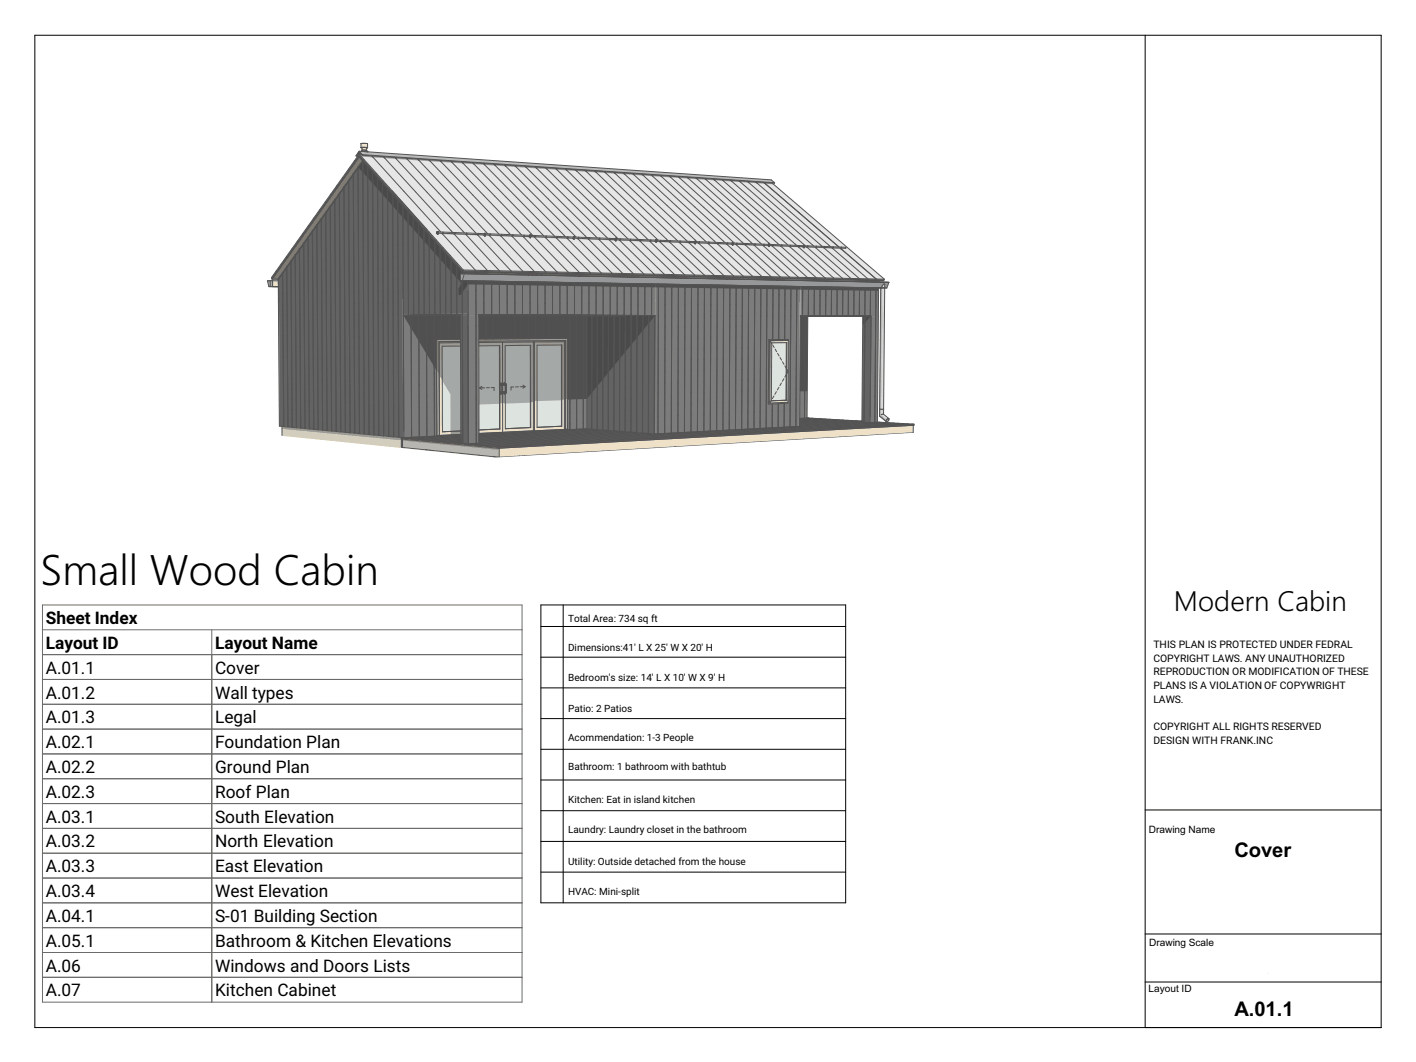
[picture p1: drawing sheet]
<svg xmlns="http://www.w3.org/2000/svg" width="610mm" height="457mm" viewBox="0 0 610 457" stroke-linecap="round" stroke-linejoin="round" font-family="sans-serif">
<defs><g id="words">
<text font-size="17.9" x="17.5" y="251.6">Small Wood Cabin</text>
<text font-size="11.8" x="505.4" y="263.1">Modern Cabin</text>
<g font-size="8.7">
<text x="531.4" y="368.9">Cover</text>
<text x="531.5" y="437.5">A.01.1</text>
</g>
<g font-size="7.5">
<text x="19.7" y="268.7">Sheet Index</text>
<text x="19.7" y="279.4">Layout ID</text>
<text x="92.6" y="279.4">Layout Name</text>
<text x="19.7" y="290">A.01.1</text>
<text x="92.6" y="290">Cover</text>
<text x="19.7" y="300.7">A.01.2</text>
<text x="92.6" y="300.7">Wall types</text>
<text x="19.7" y="311.4">A.01.3</text>
<text x="92.6" y="311.4">Legal</text>
<text x="19.7" y="322.1">A.02.1</text>
<text x="92.6" y="322.1">Foundation Plan</text>
<text x="19.7" y="332.8">A.02.2</text>
<text x="92.6" y="332.8">Ground Plan</text>
<text x="19.7" y="343.5">A.02.3</text>
<text x="92.6" y="343.5">Roof Plan</text>
<text x="19.7" y="354.2">A.03.1</text>
<text x="92.6" y="354.2">South Elevation</text>
<text x="19.7" y="364.8">A.03.2</text>
<text x="92.6" y="364.8">North Elevation</text>
<text x="19.7" y="375.5">A.03.3</text>
<text x="92.6" y="375.5">East Elevation</text>
<text x="19.7" y="386.2">A.03.4</text>
<text x="92.6" y="386.2">West Elevation</text>
<text x="19.7" y="396.9">A.04.1</text>
<text x="92.6" y="396.9">S-01 Building Section</text>
<text x="19.7" y="407.6">A.05.1</text>
<text x="92.6" y="407.6">Bathroom &amp; Kitchen Elevations</text>
<text x="19.7" y="418.3">A.06</text>
<text x="92.6" y="418.3">Windows and Doors Lists</text>
<text x="19.7" y="429">A.07</text>
<text x="92.6" y="429">Kitchen Cabinet</text>
</g>
<g font-size="4.5">
<text x="496.6" y="279">THIS PLAN IS PROTECTED UNDER FEDRAL</text>
<text x="496.6" y="284.9">COPYRIGHT LAWS. ANY UNAUTHORIZED</text>
<text x="496.6" y="290.8">REPRODUCTION OR MODIFICATION OF THESE</text>
<text x="496.6" y="296.7">PLANS IS A VIOLATION OF COPYWRIGHT</text>
<text x="496.6" y="302.6">LAWS.</text>
<text x="496.6" y="314.3">COPYRIGHT ALL RIGHTS RESERVED</text>
<text x="496.6" y="320.2">DESIGN WITH FRANK.INC</text>
</g>
<g font-size="4.4">
<text x="494.6" y="358.7">Drawing Name</text>
<text x="494.8" y="407.3">Drawing Scale</text>
<text x="494.5" y="427.3">Layout ID</text>
</g>
<g font-size="4.3">
<text x="244.6" y="267.9">Total Area: 734 sq ft</text>
<text x="244.6" y="280.4">Dimensions:41' L X 25' W X 20' H</text>
<text x="244.6" y="293.2">Bedroom's size: 14' L X 10' W X 9' H</text>
<text x="244.6" y="306.6">Patio: 2 Patios</text>
<text x="244.6" y="319.2">Acommendation: 1-3 People</text>
<text x="244.6" y="331.6">Bathroom: 1 bathroom with bathtub</text>
<text x="244.6" y="345.5">Kitchen: Eat in island kitchen</text>
<text x="244.6" y="358.6">Laundry: Laundry closet in the bathroom</text>
<text x="244.6" y="372.5">Utility: Outside detached from the house</text>
<text x="244.6" y="385.2">HVAC: Mini-split</text>
</g>
<text font-size="1.4" fill="#fff" x="14.8" y="442.4">GSPublisherVersion 0.0.100.29</text>
</g></defs>
<path d="M15 15.2h579.6v427.2h-579.6zM493 15.2v427.2M493 348.7h101.6M493 402.1h101.6M493 422.8h101.6" fill="none" stroke="#000" stroke-width=".43"/>
<!-- layer: Structural - Bearing -->
<path d="M201.7 195.5l4.6 .5v20.1l-4.6 .4z" fill-rule="evenodd" fill="#c3c4bb"/>
<path d="M198.4 195.2l3.3 .3v21l-3.2-.5z" fill-rule="evenodd" fill="#9f9f97"/>
<!-- layer: Shell - Roof -->
<path d="M199.9 117.8l182.8 3.7-.9 2.5h-.9l-.2-1.8-1.3 1.7-180.4-3.1z" fill-rule="evenodd" fill="#969899"/>
<g fill="#848586">
<path d="M380.9 124h.9z"/>
<path d="M198.2 120.9l181.2 3z" fill-rule="evenodd"/>
<path d="M198.2 120.9l181.2 3z" fill-rule="evenodd"/>
</g>
<path d="M379.8 123.1v.8h-.4z" fill="#b2b4b5"/>
<g fill="#ced0d1">
<path d="M380.3 122.4v1.5h-.5v-.8z" fill-rule="evenodd"/>
<path d="M380.3 122.4l.4-.2v1.7h-.4z" fill-rule="evenodd"/>
</g>
<path d="M380.7 122.2l.2 1.7z" fill-rule="evenodd" fill="#b2b4b5"/>
<path d="M198.2 117.9l1.7-.1-.9 3-.8 .1z" fill-rule="evenodd" fill="#a0a1a2"/>
<!-- layer: Structural - Bearing -->
<path d="M201.5 135.6h4.6l.1 55.2-4.6 .3z" fill-rule="evenodd" fill="#7c7c7c"/>
<path d="M198.2 135.6h3.3l.1 55.5-3.2-.4z" fill-rule="evenodd" fill="#636363"/>
<path d="M172.8 188.5l25.6-1.2v3.4l3.2 .4 4.6-.3v-3.9l46.4-2.3 29.3 2.2 62.4-3.3v-3.3l3.9-.2 22.9 1.3v.4l3.5 .3 3.1-.3 15.8 .9-179 9.8z" fill-rule="evenodd" fill="#a7a098"/>
<path d="M214.5 192.4l179-9.8v.5l-179 9.9z" fill-rule="evenodd" fill="#b67261"/>
<path d="M172.8 188.5l41.7 3.9v.6l-41.7-4z" fill-rule="evenodd" fill="#935a4d"/>
<g fill="#565a5a">
<path d="M154.6 65.4l1 1h-1l-.6 .8h-.7z" fill-rule="evenodd"/>
<path d="M154.6 65.4l1 1h-1l-.6 .8h-.7z" fill-rule="evenodd"/>
</g>
<path d="M154.6 65.1l1.3 1.7-1.3-1.4-1.3 1.8z" fill-rule="evenodd" fill="#b3b3b3"/>
<path d="M154.6 65.1l177.4 12.3 1.5 1.3-177.6-12.1z" fill-rule="evenodd" fill="#b6bdbe"/>
<path d="M155.9 66.6l177.6 12.3-177.6-12.1z" fill-rule="evenodd" fill="#a6acad"/>
<!-- layer: Structural - Bearing -->
<g fill="#ddd">
<path d="M188.2 99.8l.2 .1z" fill-rule="evenodd"/>
<path d="M188.7 99.8l20.1 .9z" fill-rule="evenodd"/>
<path d="M209 100.6l19.3 .8z" fill-rule="evenodd"/>
<path d="M228.6 101.3l18.5 .8z" fill-rule="evenodd"/>
<path d="M247.3 102l17.8 .8z" fill-rule="evenodd"/>
<path d="M265.4 102.7l17.1 .7z" fill-rule="evenodd"/>
<path d="M282.8 103.4l16.5 .7z" fill-rule="evenodd"/>
<path d="M299.5 104l16 .7z" fill-rule="evenodd"/>
<path d="M315.7 104.6l15.4 .7z" fill-rule="evenodd"/>
<path d="M331.3 105.2l14.8 .6z" fill-rule="evenodd"/>
<path d="M346.4 105.8l17.7 .7z" fill-rule="evenodd"/>
</g>
<g fill="#e6e6e6">
<path d="M188.3 99.9l.2 .2z" fill-rule="evenodd"/>
<path d="M188.7 99.9l20.1 .9z" fill-rule="evenodd"/>
<path d="M209.1 100.7l19.2 .9z" fill-rule="evenodd"/>
<path d="M228.6 101.4l18.5 .9z" fill-rule="evenodd"/>
<path d="M247.3 102.1l17.9 .8z" fill-rule="evenodd"/>
<path d="M265.4 102.8l17.2 .8z" fill-rule="evenodd"/>
<path d="M282.8 103.4l16.5 .8z" fill-rule="evenodd"/>
<path d="M299.6 104.1l15.9 .7z" fill-rule="evenodd"/>
<path d="M315.7 104.7l15.4 .7z" fill-rule="evenodd"/>
<path d="M331.3 105.3l14.9 .7z" fill-rule="evenodd"/>
<path d="M346.4 105.8l17.8 .9z" fill-rule="evenodd"/>
</g>
<g fill="#b3b3b3">
<path d="M188.1 99.9l.1 .4z" fill-rule="evenodd"/>
<path d="M188.3 100.1l.1 .2z" fill-rule="evenodd"/>
<path d="M188.8 100.1l20 .7z" fill-rule="evenodd"/>
<path d="M209.1 100.8l19.2 .8z" fill-rule="evenodd"/>
<path d="M228.6 101.6l18.5 .7z" fill-rule="evenodd"/>
<path d="M247.4 102.3l17.8 .6z" fill-rule="evenodd"/>
<path d="M265.4 103l17.2 .6z" fill-rule="evenodd"/>
<path d="M282.8 103.6l16.5 .6z" fill-rule="evenodd"/>
<path d="M299.6 104.2l15.9 .6z" fill-rule="evenodd"/>
<path d="M315.7 104.8l15.4 .6z" fill-rule="evenodd"/>
<path d="M331.3 105.4l14.9 .6z" fill-rule="evenodd"/>
<path d="M346.4 106l17.8 .7z" fill-rule="evenodd"/>
</g>
<g fill="#898989">
<path d="M188.2 100.3h.2z" fill-rule="evenodd"/>
<path d="M188.2 100.3h.2z" fill-rule="evenodd"/>
<path d="M188.7 100.3l20.1 .7z" fill-rule="evenodd"/>
<path d="M188.7 100.3l20.1 .7z" fill-rule="evenodd"/>
<path d="M209 101l19.3 .8z" fill-rule="evenodd"/>
<path d="M209 101l19.3 .8z" fill-rule="evenodd"/>
<path d="M228.5 101.8l18.6 .7z" fill-rule="evenodd"/>
<path d="M228.5 101.8l18.6 .7z" fill-rule="evenodd"/>
<path d="M247.3 102.5l17.8 .6z" fill-rule="evenodd"/>
<path d="M247.3 102.5l17.8 .6z" fill-rule="evenodd"/>
<path d="M265.4 103.1l17.1 .7z" fill-rule="evenodd"/>
<path d="M265.4 103.1l17.1 .7z" fill-rule="evenodd"/>
<path d="M282.8 103.8l16.5 .6z" fill-rule="evenodd"/>
<path d="M282.8 103.8l16.5 .6z" fill-rule="evenodd"/>
<path d="M299.5 104.4l16 .6z" fill-rule="evenodd"/>
<path d="M299.5 104.4l16 .6z" fill-rule="evenodd"/>
<path d="M315.7 105l15.4 .6z" fill-rule="evenodd"/>
<path d="M315.7 105l15.4 .6z" fill-rule="evenodd"/>
<path d="M331.3 105.6l14.8 .5z" fill-rule="evenodd"/>
<path d="M331.3 105.6l14.8 .5z" fill-rule="evenodd"/>
<path d="M346.4 106.1l17.7 .7z" fill-rule="evenodd"/>
<path d="M346.4 106.1l17.7 .7z" fill-rule="evenodd"/>
</g>
<!-- layer: Shell - Roof -->
<path d="M380.7 123.9l-.5 52.3z" fill-rule="evenodd" fill="#b2b4b5"/>
<g fill="#ced0d1">
<path d="M380.3 123.9h.4l-.5 52.3h-.4z" fill-rule="evenodd"/>
<path d="M379.8 123.9h.5l-.5 52.3h-.4z" fill-rule="evenodd"/>
</g>
<path d="M379.4 123.9h.4l-.4 52.3h-.4z" fill-rule="evenodd" fill="#b2b4b5"/>
<path d="M379.2 123.9h.2l-.4 52.3h-.3z" fill-rule="evenodd" fill="#848586"/>
<g fill="#68696a">
<path d="M379.1 124l-.4 52.2z" fill-rule="evenodd"/>
<path d="M379.1 124l-.4 52.2z" fill-rule="evenodd"/>
</g>
<path d="M378.8 176.2v2.8" fill="none" stroke="#848586" stroke-width=".43"/>
<path d="M378.7 176.1v3.1" fill="none" stroke="#68696a" stroke-width=".43"/>
<path d="M380.3 176.2v2.1" fill="none" stroke="#b2b4b5" stroke-width=".43"/>
<path d="M380 176.2v2.2" fill="none" stroke="#ced0d1" stroke-width=".43"/>
<path d="M379.4 176.2h.4v2.2l-.5 .1z" fill-rule="evenodd" fill="#ced0d1"/>
<path d="M379.1 176.2v2.6" fill="none" stroke="#b2b4b5" stroke-width=".43"/>
<path d="M378.7 179l.2-.2 2.6 2.1-.1 .3z" fill-rule="evenodd" fill="#7b7c7d"/>
<g fill="#68696a">
<path d="M378.7 179l2.8 2.5z" fill-rule="evenodd"/>
<path d="M378.7 179l2.8 2.5z" fill-rule="evenodd"/>
</g>
<path d="M381.4 181.3l.4 .3z" fill="#c5c6c8"/>
<path d="M381.5 181l.6 .5-.7-.2z" fill-rule="evenodd" fill="#e0e2e4"/>
<path d="M381.7 180.6l.7 .6-.3 .3-.6-.5z" fill-rule="evenodd" fill="#d7d9db"/>
<path d="M381.8 180.5l.2-.2 .7 .5-.3 .4z" fill-rule="evenodd" fill="#bbbdbe"/>
<path d="M382 180.3l.4-.2 .4 .4-.1 .3z" fill-rule="evenodd" fill="#7b7c7d"/>
<g fill="#717273">
<path d="M382.4 180.1l.4 .4z" fill-rule="evenodd"/>
<path d="M382.4 180.1l.4 .4z" fill-rule="evenodd"/>
</g>
<path d="M380.2 178.3l2.5 1.9z" fill-rule="evenodd" fill="#c5c6c8"/>
<path d="M379.8 178.4l.4-.1 2.2 1.8-.3 .1z" fill-rule="evenodd" fill="#e0e2e4"/>
<path d="M379.3 178.5l.5-.1 2.3 1.8-.3 .3z" fill-rule="evenodd" fill="#d7d9db"/>
<path d="M378.9 178.8l.4-.3 2.5 2-.3 .4z" fill-rule="evenodd" fill="#bbbdbe"/>
<!-- layer: Structural - Bearing -->
<path d="M119.9 130.1l.2-.1 .4 53.5-.2-.1z" fill-rule="evenodd" fill="#636363"/>
<g fill="#7c7c7c">
<path d="M344.3 130h.3l-.3 53.5-.4 .1z" fill-rule="evenodd"/>
<path d="M282.1 129.4h.3l-.1 57.4h-.4z" fill-rule="evenodd"/>
</g>
<g fill="#636363">
<path d="M252.6 135.9l29.4-.1-.1 51-29.3-2.2z" fill-rule="evenodd"/>
<path d="M173.3 128.9h.3l.3 59.6-.3-.1z" fill-rule="evenodd"/>
</g>
<g fill="#7c7c7c">
<path d="M173.6 135.3v.5h24.6v10.2l-10.3 .1 .1 41.4 .6 .2-14.7 .8z" fill-rule="evenodd"/>
<path d="M206.1 135.8l46.5 .1v48.7l-8.8 .2h.5v-39.1l-38.2 .2z" fill-rule="evenodd"/>
</g>
<g fill="#eee1c8">
<path d="M188.9 187.5l9.5-.4v.2l-9.5 .5z" fill-rule="evenodd"/>
<path d="M206.2 186.7l37.7-1.9v.3l-37.7 1.8z" fill-rule="evenodd"/>
</g>
<path d="M188.6 187.5l.3 .3z" fill-rule="evenodd" fill="#c2b7a2"/>
<g fill="#d8ccb5">
<path d="M188.8 187.5l9.6-.5z" fill-rule="evenodd"/>
<path d="M206.2 186.6l37.7-1.8z" fill-rule="evenodd"/>
</g>
<path d="M243.5 146.6v38.3" fill="none" stroke="#c2b7a2" stroke-width=".43"/>
<path d="M244.3 145.7v39.1l-.7 .1v-38.3z" fill-rule="evenodd" fill="#eee1c8"/>
<path d="M188 146.1v41.4" fill="none" stroke="#c2b7a2" stroke-width=".43"/>
<path d="M188.1 146.1l.8 1 .1 40.4h-.8z" fill-rule="evenodd" fill="#eee1c8"/>
<path d="M187.9 146h10.3M206.1 145.8h38.2" fill="none" stroke="#a19886" stroke-width=".43"/>
<g fill="#a19886">
<path d="M188.1 146.1l10.1-.1v1l-9.3 .1z" fill-rule="evenodd"/>
<path d="M188.1 146.1l10.1-.1v1l-9.3 .1z" fill-rule="evenodd"/>
<path d="M206.1 146l38.2-.3-.7 .9-37.5 .3z" fill-rule="evenodd"/>
<path d="M206.1 146l38.2-.3-.7 .9-37.5 .3z" fill-rule="evenodd"/>
</g>
<path d="M189.1 147.6v39.9M243.2 147.1v37.8" fill="none" stroke="#eee1c8" stroke-width=".43"/>
<g fill="#a19886">
<path d="M188.9 147.1l9.3-.1 .1 .5-9.4 .1z" fill-rule="evenodd"/>
<path d="M188.9 147.1l9.3-.1 .1 .5-9.4 .1z" fill-rule="evenodd"/>
<path d="M206.1 146.9l37.3-.3v.5l-37.3 .3z" fill-rule="evenodd"/>
<path d="M206.1 146.9l37.3-.3v.5l-37.3 .3z" fill-rule="evenodd"/>
</g>
<path d="M229.6 148.6l.5 .1v35.3h-.5z" fill-rule="evenodd" fill="#c2b7a2"/>
<path d="M230.1 148.7l1.1-.1v35.4h-1.1z" fill-rule="evenodd" fill="#eee1c8"/>
<path d="M241.8 148.5v35" fill="none" stroke="#c2b7a2" stroke-width=".43"/>
<path d="M241.9 148.5h1.1v34.9l-1.1 .1z" fill-rule="evenodd" fill="#eee1c8"/>
<path d="M231.2 184l10.7-.5z" fill-rule="evenodd" fill="#d8ccb5"/>
<path d="M229.6 184h.5v1.5l-.5-.1z" fill-rule="evenodd" fill="#c2b7a2"/>
<path d="M230.1 184l12.9-.6v1.5l-12.9 .6z" fill-rule="evenodd" fill="#eee1c8"/>
<g fill="#968d7d">
<path d="M229.6 147.2h.5v1.5l-.5-.1z" fill-rule="evenodd"/>
<path d="M229.6 147.2h.5v1.5l-.5-.1z" fill-rule="evenodd"/>
</g>
<g fill="#a19886">
<path d="M230.1 147.2l12.9-.1v1.4l-12.9 .2z" fill-rule="evenodd"/>
<path d="M230.1 147.2l12.9-.1v1.4l-12.9 .2z" fill-rule="evenodd"/>
</g>
<path d="M231.2 148.6l10.5-.1v35l-10.5 .5z" fill-rule="evenodd" fill="#dde3df"/>
<g fill="#8b8b92">
<path d="M217 165l.2-.1z" fill-rule="evenodd"/>
<path d="M217 165l.2-.1z" fill-rule="evenodd"/>
<path d="M217 165l-.1 .2z" fill-rule="evenodd"/>
<path d="M217 165l-.1 .2z" fill-rule="evenodd"/>
</g>
<g fill="#818288">
<path d="M216.9 165.2l-.1 .3z" fill-rule="evenodd"/>
<path d="M216.9 165.2l-.1 .3z" fill-rule="evenodd"/>
</g>
<g fill="#78787e">
<path d="M216.8 165.5l.1 .2z" fill-rule="evenodd"/>
<path d="M216.8 165.5l.1 .2z" fill-rule="evenodd"/>
</g>
<g fill="#6e6e74">
<path d="M216.9 165.7l.1 .2z" fill-rule="evenodd"/>
<path d="M216.9 165.7l.1 .2z" fill-rule="evenodd"/>
</g>
<g fill="#78787e">
<path d="M217 165.9l.2 .1z" fill-rule="evenodd"/>
<path d="M217 165.9l.2 .1z" fill-rule="evenodd"/>
</g>
<g fill="#8b8b92">
<path d="M216.9 165l.3-.1z" fill-rule="evenodd"/>
<path d="M216.9 165l.3-.1z" fill-rule="evenodd"/>
<path d="M216.9 165l-.1 .2z" fill-rule="evenodd"/>
<path d="M216.9 165l-.1 .2z" fill-rule="evenodd"/>
</g>
<g fill="#818288">
<path d="M216.8 165.2v.3z" fill-rule="evenodd"/>
<path d="M216.8 165.2v.3z" fill-rule="evenodd"/>
</g>
<g fill="#78787e">
<path d="M216.7 165.4l.2 .3z" fill-rule="evenodd"/>
<path d="M216.7 165.4l.2 .3z" fill-rule="evenodd"/>
</g>
<g fill="#6e6e74">
<path d="M216.8 165.7l.2 .2z" fill-rule="evenodd"/>
<path d="M216.8 165.7l.2 .2z" fill-rule="evenodd"/>
</g>
<g fill="#78787e">
<path d="M216.9 165.9l.3 .1z" fill-rule="evenodd"/>
<path d="M216.9 165.9l.3 .1z" fill-rule="evenodd"/>
</g>
<g fill="#8b8b92">
<path d="M216.9 165l.2-.1z" fill-rule="evenodd"/>
<path d="M216.9 165l.2-.1z" fill-rule="evenodd"/>
<path d="M216.9 165l-.1 .2z" fill-rule="evenodd"/>
<path d="M216.9 165l-.1 .2z" fill-rule="evenodd"/>
</g>
<g fill="#818288">
<path d="M216.8 165.2l-.1 .2z" fill-rule="evenodd"/>
<path d="M216.8 165.2l-.1 .2z" fill-rule="evenodd"/>
</g>
<g fill="#78787e">
<path d="M216.7 165.4l.1 .3z" fill-rule="evenodd"/>
<path d="M216.7 165.4l.1 .3z" fill-rule="evenodd"/>
</g>
<g fill="#6e6e74">
<path d="M216.8 165.7l.1 .2z" fill-rule="evenodd"/>
<path d="M216.8 165.7l.1 .2z" fill-rule="evenodd"/>
</g>
<g fill="#78787e">
<path d="M216.9 165.9l.2 .1z" fill-rule="evenodd"/>
<path d="M216.9 165.9l.2 .1z" fill-rule="evenodd"/>
</g>
<g fill="#8b8b92">
<path d="M217 165l.6 .2-.5 .1 .5 .4-.4 .3-.3-.3z" fill-rule="evenodd"/>
<path d="M217 165l.6 .2-.5 .1 .5 .4-.4 .3-.3-.3z" fill-rule="evenodd"/>
</g>
<g fill="#4b4c50">
<path d="M217.1 165.3h.3z" fill-rule="evenodd"/>
<path d="M217.1 165.3h.3z" fill-rule="evenodd"/>
</g>
<g fill="#45464a">
<path d="M217.1 165.3l.3 .2z" fill-rule="evenodd"/>
<path d="M217.1 165.3l.3 .2z" fill-rule="evenodd"/>
</g>
<g fill="#3f4044">
<path d="M217.1 165.4l.3 .2z" fill-rule="evenodd"/>
<path d="M217.1 165.4l.3 .2z" fill-rule="evenodd"/>
<path d="M217.1 165.6h.3z" fill-rule="evenodd"/>
<path d="M217.1 165.6h.3z" fill-rule="evenodd"/>
</g>
<circle cx="217.7" cy="165.5" r=".18" fill="#4b4c50"/>
<g fill="#78787e">
<path d="M217 169.5l.2 .1z" fill-rule="evenodd"/>
<path d="M217 169.5l.2 .1z" fill-rule="evenodd"/>
</g>
<g fill="#6e6e74">
<path d="M216.9 169.3l.1 .2z" fill-rule="evenodd"/>
<path d="M216.9 169.3l.1 .2z" fill-rule="evenodd"/>
</g>
<g fill="#78787e">
<path d="M216.8 169.1l.1 .2z" fill-rule="evenodd"/>
<path d="M216.8 169.1l.1 .2z" fill-rule="evenodd"/>
</g>
<g fill="#818288">
<path d="M216.9 168.8l-.1 .3z" fill-rule="evenodd"/>
<path d="M216.9 168.8l-.1 .3z" fill-rule="evenodd"/>
</g>
<g fill="#8b8b92">
<path d="M217 168.6l-.1 .2z" fill-rule="evenodd"/>
<path d="M217 168.6l-.1 .2z" fill-rule="evenodd"/>
<path d="M217 168.6l.2-.1z" fill-rule="evenodd"/>
<path d="M217 168.6l.2-.1z" fill-rule="evenodd"/>
</g>
<g fill="#78787e">
<path d="M216.9 169.5l.3 .1z" fill-rule="evenodd"/>
<path d="M216.9 169.5l.3 .1z" fill-rule="evenodd"/>
</g>
<g fill="#6e6e74">
<path d="M216.8 169.3l.2 .2z" fill-rule="evenodd"/>
<path d="M216.8 169.3l.2 .2z" fill-rule="evenodd"/>
</g>
<g fill="#78787e">
<path d="M216.7 169.1l.2 .2z" fill-rule="evenodd"/>
<path d="M216.7 169.1l.2 .2z" fill-rule="evenodd"/>
</g>
<g fill="#818288">
<path d="M216.8 168.8v.3z" fill-rule="evenodd"/>
<path d="M216.8 168.8v.3z" fill-rule="evenodd"/>
</g>
<g fill="#8b8b92">
<path d="M216.9 168.6l-.1 .2z" fill-rule="evenodd"/>
<path d="M216.9 168.6l-.1 .2z" fill-rule="evenodd"/>
<path d="M216.9 168.6l.3-.1z" fill-rule="evenodd"/>
<path d="M216.9 168.6l.3-.1z" fill-rule="evenodd"/>
</g>
<g fill="#78787e">
<path d="M216.9 169.5l.2 .1z" fill-rule="evenodd"/>
<path d="M216.9 169.5l.2 .1z" fill-rule="evenodd"/>
</g>
<g fill="#6e6e74">
<path d="M216.8 169.3l.1 .2z" fill-rule="evenodd"/>
<path d="M216.8 169.3l.1 .2z" fill-rule="evenodd"/>
</g>
<g fill="#78787e">
<path d="M216.7 169.1l.1 .2z" fill-rule="evenodd"/>
<path d="M216.7 169.1l.1 .2z" fill-rule="evenodd"/>
</g>
<g fill="#818288">
<path d="M216.8 168.8l-.1 .3z" fill-rule="evenodd"/>
<path d="M216.8 168.8l-.1 .3z" fill-rule="evenodd"/>
</g>
<g fill="#8b8b92">
<path d="M216.9 168.6l-.1 .2z" fill-rule="evenodd"/>
<path d="M216.9 168.6l-.1 .2z" fill-rule="evenodd"/>
<path d="M216.9 168.6l.2-.1z" fill-rule="evenodd"/>
<path d="M216.9 168.6l.2-.1z" fill-rule="evenodd"/>
<path d="M217 168.6l.6 .1-.5 .2 .5 .4-.4 .3-.4-.5z" fill-rule="evenodd"/>
<path d="M217 168.6l.6 .1-.5 .2 .5 .4-.4 .3-.4-.5z" fill-rule="evenodd"/>
</g>
<g fill="#3f4044">
<path d="M217.1 169.2h.3z" fill-rule="evenodd"/>
<path d="M217.1 169.2h.3z" fill-rule="evenodd"/>
<path d="M217.1 169.1l.3 .1z" fill-rule="evenodd"/>
<path d="M217.1 169.1l.3 .1z" fill-rule="evenodd"/>
</g>
<g fill="#45464a">
<path d="M217.1 168.9l.3 .2z" fill-rule="evenodd"/>
<path d="M217.1 168.9l.3 .2z" fill-rule="evenodd"/>
</g>
<g fill="#4b4c50">
<path d="M217.1 168.9h.4z" fill-rule="evenodd"/>
<path d="M217.1 168.9h.4z" fill-rule="evenodd"/>
</g>
<circle cx="217.7" cy="169.1" r=".18" fill="#4b4c50"/>
<g fill="#8b8b92">
<path d="M217.6 165.3l-.1 .3 .3-.3 .2 .5v2.9l-.2 .5-.3-.2 .2 .3z" fill-rule="evenodd"/>
<path d="M217.6 165.3l-.1 .3 .3-.3 .2 .5v2.9l-.2 .5-.3-.2 .2 .3z" fill-rule="evenodd"/>
</g>
<path d="M217.7 165.9v2.7M218 165.8v2.9" fill="none" stroke="#818288" stroke-width=".43"/>
<path d="M217.7 165.9v2.7" fill="none" stroke="#8b8b92" stroke-width=".43"/>
<path d="M217.6 165.9v2.7" fill="none" stroke="#78787e" stroke-width=".43"/>
<g fill="#818288">
<path d="M218 168.7l-.2 .5z" fill-rule="evenodd"/>
<path d="M218 168.7l-.2 .5z" fill-rule="evenodd"/>
<path d="M217.8 165.3l.2 .5z" fill-rule="evenodd"/>
<path d="M217.8 165.3l.2 .5z" fill-rule="evenodd"/>
</g>
<g fill="#8b8b92">
<path d="M217.6 165.7l.1 .2z" fill-rule="evenodd"/>
<path d="M217.6 165.7l.1 .2z" fill-rule="evenodd"/>
<path d="M217.7 168.6l-.1 .3z" fill-rule="evenodd"/>
<path d="M217.7 168.6l-.1 .3z" fill-rule="evenodd"/>
</g>
<path d="M228.4 148.7v35.4" fill="none" stroke="#c2b7a2" stroke-width=".43"/>
<g fill="#eee1c8">
<path d="M228.5 148.7l1.1-.1v35.4l-1.1 .1z" fill-rule="evenodd"/>
<path d="M216.3 148.8h1.2v16.3a.48 .48 0 0 0-.7 0 .48 .48 0 0 0 0 .7 .48 .48 0 0 0 .7 0v2.9a.48 .48 0 0 0-.6 0 .48 .48 0 0 0 0 .7 .48 .48 0 0 0 .6 0l.1 15.2h-1.2z" fill-rule="evenodd"/>
</g>
<path d="M217.6 184.6l10.9-.5z" fill-rule="evenodd" fill="#d8ccb5"/>
<path d="M216.4 184.6l13.2-.6v1.4l-13.2 .7z" fill-rule="evenodd" fill="#eee1c8"/>
<g fill="#a19886">
<path d="M216.3 147.3l13.3-.1v1.4l-13.3 .2z" fill-rule="evenodd"/>
<path d="M216.3 147.3l13.3-.1v1.4l-13.3 .2z" fill-rule="evenodd"/>
</g>
<g fill="#dde3df">
<path d="M217.5 148.8l10.8-.1v35.4l-10.7 .5-.1-15.2 .5-.7v-2.9l-.5-.7z" fill-rule="evenodd"/>
<path d="M217.6 165.7v3z" fill-rule="evenodd"/>
</g>
<path d="M189.1 149.1h1.3l.1 36.8-1.3 .1z" fill-rule="evenodd" fill="#eee1c8"/>
<path d="M190.5 185.7h7.9" fill="none" stroke="#d8ccb5" stroke-width=".43"/>
<path d="M189.2 186l9.2-.5v1.5l-9.2 .5z" fill-rule="evenodd" fill="#eee1c8"/>
<g fill="#a19886">
<path d="M189.1 147.6l9.2-.1v1.5l-9.2 .1z" fill-rule="evenodd"/>
<path d="M189.1 147.6l9.2-.1v1.5l-9.2 .1z" fill-rule="evenodd"/>
</g>
<path d="M190.4 149.1l7.9-.1 .1 36.5-7.9 .4z" fill-rule="evenodd" fill="#dde3df"/>
<g fill="#6e6e74">
<path d="M215.3 165.8l.2 .1z" fill-rule="evenodd"/>
<path d="M215.3 165.8l.2 .1z" fill-rule="evenodd"/>
</g>
<g fill="#78787e">
<path d="M215.3 165.5v.3z" fill-rule="evenodd"/>
<path d="M215.3 165.5v.3z" fill-rule="evenodd"/>
</g>
<g fill="#818288">
<path d="M215.3 165.2v.3z" fill-rule="evenodd"/>
<path d="M215.3 165.2v.3z" fill-rule="evenodd"/>
</g>
<g fill="#8b8b92">
<path d="M215.5 165l-.2 .2z" fill-rule="evenodd"/>
<path d="M215.5 165l-.2 .2z" fill-rule="evenodd"/>
<path d="M215.5 165h.2z" fill-rule="evenodd"/>
<path d="M215.5 165h.2z" fill-rule="evenodd"/>
</g>
<g fill="#78787e">
<path d="M215.4 165.9l.2 .1z" fill-rule="evenodd"/>
<path d="M215.4 165.9l.2 .1z" fill-rule="evenodd"/>
</g>
<g fill="#6e6e74">
<path d="M215.2 165.7l.3 .2z" fill-rule="evenodd"/>
<path d="M215.2 165.7l.3 .2z" fill-rule="evenodd"/>
</g>
<g fill="#78787e">
<path d="M215.2 165.5l.1 .3z" fill-rule="evenodd"/>
<path d="M215.2 165.5l.1 .3z" fill-rule="evenodd"/>
</g>
<g fill="#818288">
<path d="M215.2 165.2l.1 .3z" fill-rule="evenodd"/>
<path d="M215.2 165.2l.1 .3z" fill-rule="evenodd"/>
</g>
<g fill="#8b8b92">
<path d="M215.4 165l-.2 .2z" fill-rule="evenodd"/>
<path d="M215.4 165l-.2 .2z" fill-rule="evenodd"/>
<path d="M215.4 165h.3z" fill-rule="evenodd"/>
<path d="M215.4 165h.3z" fill-rule="evenodd"/>
</g>
<g fill="#78787e">
<path d="M215.4 165.9l.2 .1z" fill-rule="evenodd"/>
<path d="M215.4 165.9l.2 .1z" fill-rule="evenodd"/>
</g>
<g fill="#6e6e74">
<path d="M215.2 165.7l.2 .2z" fill-rule="evenodd"/>
<path d="M215.2 165.7l.2 .2z" fill-rule="evenodd"/>
</g>
<g fill="#78787e">
<path d="M215.2 165.5v.2z" fill-rule="evenodd"/>
<path d="M215.2 165.5v.2z" fill-rule="evenodd"/>
</g>
<g fill="#818288">
<path d="M215.2 165.2v.3z" fill-rule="evenodd"/>
<path d="M215.2 165.2v.3z" fill-rule="evenodd"/>
</g>
<g fill="#8b8b92">
<path d="M215.4 165l-.2 .2z" fill-rule="evenodd"/>
<path d="M215.4 165l-.2 .2z" fill-rule="evenodd"/>
<path d="M215.4 165h.2z" fill-rule="evenodd"/>
<path d="M215.4 165h.2z" fill-rule="evenodd"/>
<path d="M215.5 165l.6 .2-.5 .2v.6l-.3-.5z" fill-rule="evenodd"/>
<path d="M215.5 165l.6 .2-.5 .2v.6l-.3-.5z" fill-rule="evenodd"/>
</g>
<g fill="#3f4044">
<path d="M215.5 165.5h.3z" fill-rule="evenodd"/>
<path d="M215.5 165.5h.3z" fill-rule="evenodd"/>
</g>
<g fill="#45464a">
<path d="M215.6 165.4h.3z" fill-rule="evenodd"/>
<path d="M215.6 165.4h.3z" fill-rule="evenodd"/>
</g>
<g fill="#4b4c50">
<path d="M215.6 165.4l.3-.1z" fill-rule="evenodd"/>
<path d="M215.6 165.4l.3-.1z" fill-rule="evenodd"/>
</g>
<circle cx="216.1" cy="165.5" r=".18" fill="#4b4c50"/>
<g fill="#8b8b92">
<path d="M215.5 168.7l-.2 .1z" fill-rule="evenodd"/>
<path d="M215.5 168.7l-.2 .1z" fill-rule="evenodd"/>
</g>
<g fill="#818288">
<path d="M215.3 168.8v.3z" fill-rule="evenodd"/>
<path d="M215.3 168.8v.3z" fill-rule="evenodd"/>
</g>
<g fill="#78787e">
<path d="M215.3 169.1v.3z" fill-rule="evenodd"/>
<path d="M215.3 169.1v.3z" fill-rule="evenodd"/>
</g>
<g fill="#6e6e74">
<path d="M215.3 169.4l.2 .1z" fill-rule="evenodd"/>
<path d="M215.3 169.4l.2 .1z" fill-rule="evenodd"/>
</g>
<g fill="#78787e">
<path d="M215.5 169.5l.2 .1z" fill-rule="evenodd"/>
<path d="M215.5 169.5l.2 .1z" fill-rule="evenodd"/>
</g>
<g fill="#8b8b92">
<path d="M215.4 168.6h.3z" fill-rule="evenodd"/>
<path d="M215.4 168.6h.3z" fill-rule="evenodd"/>
<path d="M215.4 168.6l-.2 .2z" fill-rule="evenodd"/>
<path d="M215.4 168.6l-.2 .2z" fill-rule="evenodd"/>
</g>
<g fill="#818288">
<path d="M215.2 168.8l.1 .3z" fill-rule="evenodd"/>
<path d="M215.2 168.8l.1 .3z" fill-rule="evenodd"/>
</g>
<g fill="#78787e">
<path d="M215.2 169.1l.1 .3z" fill-rule="evenodd"/>
<path d="M215.2 169.1l.1 .3z" fill-rule="evenodd"/>
</g>
<g fill="#6e6e74">
<path d="M215.2 169.4l.3 .1z" fill-rule="evenodd"/>
<path d="M215.2 169.4l.3 .1z" fill-rule="evenodd"/>
</g>
<g fill="#78787e">
<path d="M215.4 169.5l.3 .1z" fill-rule="evenodd"/>
<path d="M215.4 169.5l.3 .1z" fill-rule="evenodd"/>
</g>
<g fill="#8b8b92">
<path d="M215.4 168.6h.2z" fill-rule="evenodd"/>
<path d="M215.4 168.6h.2z" fill-rule="evenodd"/>
<path d="M215.4 168.6l-.2 .2z" fill-rule="evenodd"/>
<path d="M215.4 168.6l-.2 .2z" fill-rule="evenodd"/>
</g>
<g fill="#818288">
<path d="M215.2 168.8v.3z" fill-rule="evenodd"/>
<path d="M215.2 168.8v.3z" fill-rule="evenodd"/>
</g>
<g fill="#78787e">
<path d="M215.2 169.1v.3z" fill-rule="evenodd"/>
<path d="M215.2 169.1v.3z" fill-rule="evenodd"/>
</g>
<g fill="#6e6e74">
<path d="M215.2 169.4l.2 .1z" fill-rule="evenodd"/>
<path d="M215.2 169.4l.2 .1z" fill-rule="evenodd"/>
</g>
<g fill="#78787e">
<path d="M215.4 169.5l.2 .1z" fill-rule="evenodd"/>
<path d="M215.4 169.5l.2 .1z" fill-rule="evenodd"/>
</g>
<g fill="#8b8b92">
<path d="M215.5 168.7l.1 .5 .4 .2-.3 .2-.4-.5z" fill-rule="evenodd"/>
<path d="M215.5 168.7l.1 .5 .4 .2-.3 .2-.4-.5z" fill-rule="evenodd"/>
</g>
<g fill="#45464a">
<path d="M215.6 169l.2 .1z" fill-rule="evenodd"/>
<path d="M215.6 169l.2 .1z" fill-rule="evenodd"/>
</g>
<g fill="#3f4044">
<path d="M215.6 169.1l.3 .1z" fill-rule="evenodd"/>
<path d="M215.6 169.1l.3 .1z" fill-rule="evenodd"/>
<path d="M215.6 169.2l.3 .1z" fill-rule="evenodd"/>
<path d="M215.6 169.2l.3 .1z" fill-rule="evenodd"/>
</g>
<circle cx="216.2" cy="169.1" r=".18" fill="#4b4c50"/>
<g fill="#8b8b92">
<path d="M216 165.3l.1 4-.3-.5v-2.9z" fill-rule="evenodd"/>
<path d="M216 165.3l.1 4-.3-.5v-2.9z" fill-rule="evenodd"/>
</g>
<path d="M215.7 165.8v3M216 165.9v2.8" fill="none" stroke="#818288" stroke-width=".43"/>
<path d="M215.7 165.8v3" fill="none" stroke="#78787e" stroke-width=".43"/>
<path d="M215.7 165.8v3" fill="none" stroke="#8b8b92" stroke-width=".43"/>
<g fill="#78787e">
<path d="M215.7 168.8l.2 .5z" fill-rule="evenodd"/>
<path d="M215.7 168.8l.2 .5z" fill-rule="evenodd"/>
</g>
<g fill="#6e6e74">
<path d="M215.7 168.8l.2 .5z" fill-rule="evenodd"/>
<path d="M215.7 168.8l.2 .5z" fill-rule="evenodd"/>
</g>
<g fill="#818288">
<path d="M215.9 165.4l-.3 .4z" fill-rule="evenodd"/>
<path d="M215.9 165.4l-.3 .4z" fill-rule="evenodd"/>
</g>
<g fill="#8b8b92">
<path d="M215.9 165.4l-.2 .4z" fill-rule="evenodd"/>
<path d="M215.9 165.4l-.2 .4z" fill-rule="evenodd"/>
<path d="M215.7 168.8l.2 .5z" fill-rule="evenodd"/>
<path d="M215.7 168.8l.2 .5z" fill-rule="evenodd"/>
<path d="M215.9 165.4l-.2 .4z" fill-rule="evenodd"/>
<path d="M215.9 165.4l-.2 .4z" fill-rule="evenodd"/>
</g>
<g fill="#818288">
<path d="M216.1 165.7v.2z" fill-rule="evenodd"/>
<path d="M216.1 165.7v.2z" fill-rule="evenodd"/>
<path d="M216 168.7l.1 .2z" fill-rule="evenodd"/>
<path d="M216 168.7l.1 .2z" fill-rule="evenodd"/>
</g>
<path d="M215 148.8l.2 35.9z" fill-rule="evenodd" fill="#c2b7a2"/>
<g fill="#eee1c8">
<path d="M215.2 148.8h1.1l.1 35.8-1.2 .1v-15.5a.54 .54 0 0 0 .8 .4 .54 .54 0 0 0 .1-.9v-2.8a.54 .54 0 0 0-.1-.8 .54 .54 0 0 0-.8 .3z" fill-rule="evenodd"/>
<path d="M215.2 165.5l.4 .5 .1 2.6-.5 .4z" fill-rule="evenodd"/>
</g>
<path d="M206.2 184.9h9" fill="none" stroke="#d8ccb5" stroke-width=".43"/>
<path d="M206.2 185.1l10.2-.5v1.5l-10.2 .5z" fill-rule="evenodd" fill="#eee1c8"/>
<g fill="#a19886">
<path d="M206.1 147.4l10.2-.1v1.5l-10.2 .1z" fill-rule="evenodd"/>
<path d="M206.1 147.4l10.2-.1v1.5l-10.2 .1z" fill-rule="evenodd"/>
</g>
<path d="M206.1 148.9l8.9-.1 .1 35.9-8.9 .4z" fill-rule="evenodd" fill="#dde3df"/>
<path d="M201.5 120.9l80.6 1.4-.1 13.5-80.5-.2z" fill-rule="evenodd" fill="#7c7c7c"/>
<path d="M206.1 135.7h75.9" fill="none" stroke="#444" stroke-width=".43"/>
<path d="M201.3 120.9v14.7" fill="none" stroke="#636363" stroke-width=".43"/>
<path d="M374.5 187.4l3.2-.2-.2 15.6-3.1 .2z" fill-rule="evenodd" fill="#c3c4bb"/>
<path d="M371 187.6l3.5-.2-.1 15.6-3.5-.3z" fill-rule="evenodd" fill="#9f9f97"/>
<path d="M374.6 203.4l7.1-.6v5.3l-7.1 .6z" fill-rule="evenodd" fill="#c3c4bb"/>
<path d="M366.7 202.7l7.9 .7v5.3l-8-.8z" fill-rule="evenodd" fill="#9f9f97"/>
<path d="M366.7 202.7l4.2-.3v.3l3.5 .3 3.1-.2v-.3l4.2 .3-7.1 .6z" fill-rule="evenodd" fill="#b1b2a9"/>
<path d="M200.8 217l10.4-.8v6.3l-10.4 .9z" fill-rule="evenodd" fill="#c3c4bb"/>
<path d="M193.4 216l7.4 1v6.4l-7.3-1.1z" fill-rule="evenodd" fill="#9f9f97"/>
<path d="M193.4 216l5.1-.4v.4l3.2 .5 4.6-.4v-.6l4.9 .7-10.4 .8z" fill-rule="evenodd" fill="#b1b2a9"/>
<g fill="#eee1c8">
<path d="M330.9 147.1h.4l-.2 25.9h-.3z" fill-rule="evenodd"/>
<path d="M330.8 173l.6 .5 7.8-.3v.4l-8.4 .4z" fill-rule="evenodd"/>
<path d="M330.9 146.2l8.5-.1v.5l-8.1 .1v.4h-.4z" fill-rule="evenodd"/>
</g>
<path d="M338.5 147.5v24.8" fill="none" stroke="#c2b7a2" stroke-width=".43"/>
<path d="M338.7 147.5h.7l-.2 24.8h-.6z" fill-rule="evenodd" fill="#eee1c8"/>
<path d="M331.3 147.6h.3l-.2 25h-.3z" fill-rule="evenodd" fill="#c2b7a2"/>
<path d="M331.6 147.6h.6l-.1 25h-.7z" fill-rule="evenodd" fill="#eee1c8"/>
<path d="M331.1 172.6h.3v.9h-.3z" fill-rule="evenodd" fill="#c2b7a2"/>
<path d="M332.1 172.4h6.5" fill="none" stroke="#d8ccb5" stroke-width=".43"/>
<path d="M331.4 172.6l7.8-.3v.9l-7.8 .3z" fill-rule="evenodd" fill="#eee1c8"/>
<path d="M331.3 146.7h.3v.9h-.3z" fill-rule="evenodd" fill="#c2b7a2"/>
<path d="M331.3 146.7l8.1-.1z" fill-rule="evenodd" fill="#d8ccb5"/>
<path d="M331.6 146.7l7.8-.1v.9l-7.8 .1z" fill-rule="evenodd" fill="#eee1c8"/>
<path d="M332.2 147.6l6.3-.1-.1 24.8-6.3 .2z" fill-rule="evenodd" fill="#dde3df"/>
<g fill="#7c7c7c">
<path d="M282.1 122.3l62.6 1.1-.1 6.6h-.3l-.4 53.6-61.6 3.2 .1-57.4h-.3zM330.9 146.2l-.1 27.8 8.4-.4 .2-27.5z" fill-rule="evenodd"/>
<path d="M375 136.1h3.1l-.4 45.7-3.1 .2z" fill-rule="evenodd"/>
</g>
<g fill="#636363">
<path d="M371.4 136.1h3.6l-.4 45.9-3.5-.3z" fill-rule="evenodd"/>
<path d="M156.1 69.2l17.3 19.3 .2 99.9-53.1-4.9-.7-63.5z" fill-rule="evenodd"/>
</g>
<g fill="#d7c895">
<path d="M173.4 192.7h.7l.1 19.8-.7-.1z" fill-rule="evenodd"/>
<path d="M173.3 188.4l.6 .1z" fill-rule="evenodd"/>
</g>
<g fill="#fff5b8">
<path d="M174.1 192.7l9.5 1-.3 .1v18.1l-9.1 .6z" fill-rule="evenodd"/>
<path d="M186.4 194l12 1.2v15.6l-12 .9z" fill-rule="evenodd"/>
<path d="M206.3 196l6.7 .7-.4 .1v13l-6.3 .4z" fill-rule="evenodd"/>
<path d="M215.9 196.8l7-.4v12.6l-7 .5z" fill-rule="evenodd"/>
<path d="M225.8 196.2l26.9-1.6v12.3l-26.9 1.9z" fill-rule="evenodd"/>
</g>
<path d="M252.9 194.6v12.3" fill="none" stroke="#d7c895" stroke-width=".43"/>
<g fill="#d7c895">
<path d="M256.2 194.4l3.3-.2v13.4l-3.3-.3z" fill-rule="evenodd"/>
<path d="M262.4 194.1l19.6-1.2-.1 17.2-19.6-2.1z" fill-rule="evenodd"/>
</g>
<g fill="#fff5b8">
<path d="M282 192.9h1l-.1 17.2h-1z" fill-rule="evenodd"/>
<path d="M283 192.9l7.4-.5-.1 17.1-7.4 .6z" fill-rule="evenodd"/>
<path d="M293.4 192.2l31.4-1.8-.1 16.4-31.4 2.4z" fill-rule="evenodd"/>
<path d="M327.7 190.2l15.4-.9-.1 16.1-15.4 1.2z" fill-rule="evenodd"/>
</g>
<path d="M121.4 183.5l.6 .1 .2 21.7h-.7z" fill-rule="evenodd" fill="#d7c895"/>
<path d="M173.3 189.1v3.6" fill="none" stroke="#7c7c7c" stroke-width=".43"/>
<path d="M172.8 189l.4 .1v3.6l-.4-.1z" fill-rule="evenodd" fill="#636363"/>
<path d="M118.1 205.2l55.3 7.7v6.1l-55.3-8.3z" fill-rule="evenodd" fill="#9f9f97"/>
<path d="M118.1 205.2l3.4 .1 52.7 7.2-.8 .4z" fill-rule="evenodd" fill="#b1b2a9"/>
<g fill="#c3c4bb">
<path d="M173.4 212.9l9.9-.7v6l-9.9 .8z" fill-rule="evenodd"/>
<path d="M186.4 212l12-.9 .1 4.5-5.1 .4 .1 1.4-7.1 .6z" fill-rule="evenodd"/>
<path d="M206.3 210.5l6.3-.4v5.8l-2.2 .2-4.1-.6z" fill-rule="evenodd"/>
<path d="M215.9 209.8l7-.5v5.8l-7 .6z" fill-rule="evenodd"/>
<path d="M225.8 209.1l26.6-1.9v5.6l-26.6 2.1z" fill-rule="evenodd"/>
</g>
<g fill="#b1b2a9">
<path d="M173.4 212.9l.8-.4 9.1-.6v.3z" fill-rule="evenodd"/>
<path d="M186.4 211.7l12-.9v.3l-12 .9z" fill-rule="evenodd"/>
<path d="M206.3 210.2l6.3-.4v.3l-6.3 .4z" fill-rule="evenodd"/>
<path d="M215.9 209.5l7-.5v.3l-7 .5z" fill-rule="evenodd"/>
<path d="M225.8 208.8l26.9-1.9-.3 .3-26.6 1.9z" fill-rule="evenodd"/>
</g>
<g fill="#9f9f97">
<path d="M252.4 207.2l.7 .1v5.6l-.7-.1z" fill-rule="evenodd"/>
<path d="M256.2 207.6l3.3 .4v5.7l-3.3-.4z" fill-rule="evenodd"/>
<path d="M262.3 208.3l19.4 2.2v5.9l-19.4-2.4z" fill-rule="evenodd"/>
</g>
<g fill="#b1b2a9">
<path d="M252.4 207.2l.7-.3v.4z" fill-rule="evenodd"/>
<path d="M256.2 207.3l3.3 .3v.4l-3.3-.4z" fill-rule="evenodd"/>
<path d="M262.3 208l19.6 2.1-.2 .4-19.4-2.2z" fill-rule="evenodd"/>
</g>
<g fill="#c3c4bb">
<path d="M281.7 210.5l8.6-.7v5.8l-8.6 .8z" fill-rule="evenodd"/>
<path d="M293.3 209.6l31.4-2.5v5.6l-31.4 2.7z" fill-rule="evenodd"/>
<path d="M327.6 206.9l19-1.5-.1 5.5-18.9 1.6z" fill-rule="evenodd"/>
</g>
<g fill="#b1b2a9">
<path d="M281.9 210.1l8.4-.6v.3l-8.6 .7z" fill-rule="evenodd"/>
<path d="M293.3 209.2l31.4-2.4v.3l-31.4 2.5z" fill-rule="evenodd"/>
<path d="M327.6 206.6l15.4-1.2h3.6l-19 1.5z" fill-rule="evenodd"/>
</g>
<path d="M118.1 205.1h3.4M343 205.2h3.6" fill="none" stroke="#b1b2a9" stroke-width=".43"/>
<path d="M122 183.6l51.3 4.8-.5 .1v.5v3.6l.6 .1 .1 19.7-51.3-7.1z" fill-rule="evenodd" fill="#d7c895"/>
<path d="M173.3 189.1l41.1 3.9v3.8l-41.1-4.1z" fill-rule="evenodd" fill="#c2b7a2"/>
<g fill="#a3a3a3">
<path d="M337.2 120l7.6 .2v.6l-6.2-.2z" fill-rule="evenodd"/>
<path d="M337.2 120l7.6 .2v.6l-6.2-.2z" fill-rule="evenodd"/>
</g>
<path d="M375 136h-30.4" fill="none" stroke="#444" stroke-width=".43"/>
<g fill="#7c7c7c">
<path d="M344.7 123.4l33.6 .6-.2 12.1-33.5-.1z" fill-rule="evenodd"/>
<path d="M375.2 120.8l2.8 .1v.5h-2.8z" fill-rule="evenodd"/>
</g>
<g fill="#c2c2c2">
<path d="M344.7 136l28.9 .1z" fill-rule="evenodd"/>
<path d="M344.8 120.2l30.4 .6v.6l-30.4-.6z" fill-rule="evenodd"/>
</g>
<path d="M344.7 136.1h26.7" fill="none" stroke="#444" stroke-width=".43"/>
<path d="M378 120.9h.3v.5h-.3z" fill-rule="evenodd" fill="#7c7c7c"/>
<path d="M347.5 136.1h23.9" fill="none" stroke="#444" stroke-width=".43"/>
<!-- layer: Shell - Roof -->
<path d="M154.6 66.4v.6l-37.6 52.8-.1-.3z" fill-rule="evenodd" fill="#b3b3b3"/>
<path d="M154.6 66.4h1l.3 .4 176.5 12 48.3 41.4-181.3-4zM188.1 99.9l-.2 .5 .5 .5 .3-.5 19.5 .7 .5 .6 .3-.6 18.7 .7 .5 .6 .3-.6 18 .7 .5 .6 .3-.6 17.3 .7 .4 .5 .4-.5 16.6 .6 .6 .6 .2-.5 15.9 .6 .5 .5 .3-.5 15.4 .6 .5 .5 .3-.5 14.8 .5 .6 .6 .2-.5 14.3 .5 .6 .5 .1-.5 17.7 .7 .2-.2-18.2-1.1-157.7-5.9z" fill-rule="evenodd" fill="#e6e6e6"/>
<path d="M199.4 116.2l181.3 4-.2 .4-181.2-3.9z" fill-rule="evenodd" fill="#a2a2a2"/>
<path d="M154.6 66.4l44.8 49.8-.1 .5-44.7-49.7z" fill-rule="evenodd" fill="#b3b3b3"/>
<path d="M154.6 67.3l44.5 49.8z" fill-rule="evenodd" fill="#c2b7a2"/>
<path d="M199.2 116.9l181.2 3.8-181.3-3.6z" fill-rule="evenodd" fill="#aca28f"/>
<g fill="#80786a">
<path d="M154.6 67.6l1.5 1.6-36.3 51.1-2.6-.1z" fill-rule="evenodd"/>
<path d="M154.6 67.6l1.5 1.6-36.3 51.1-2.6-.1z" fill-rule="evenodd"/>
</g>
<path d="M154.6 67.3l-37.4 52.9z" fill-rule="evenodd" fill="#c2b7a2"/>
<path d="M154.6 67l44.7 49.7-.1 .2z" fill-rule="evenodd" fill="#c2c2c2"/>
<path d="M199.3 116.7l181.2 3.9-181.3-3.7z" fill-rule="evenodd" fill="#b2b2b2"/>
<path d="M154.6 67l-37.5 53z" fill-rule="evenodd" fill="#c2c2c2"/>
<!-- layer: Structural - Bearing -->
<path d="M201.9 117.2l4 .1v.6h-4z" fill-rule="evenodd" fill="#7c7c7c"/>
<path d="M173.4 88.5l25.7 28.6 2.3 .1v.7h-3.2v3h2.9l.1 14.2-27.6 .2z" fill-rule="evenodd" fill="#636363"/>
<path d="M201.4 117.2h.5v.7h-.5z" fill-rule="evenodd" fill="#7c7c7c"/>
<!-- layer: Shell - Roof -->
<path d="M115.8 123.4h4" fill="none" stroke="#848586" stroke-width=".43"/>
<path d="M116.4 120.8l.8 .1v2.5h2.6h-3.4z" fill-rule="evenodd" fill="#c5c6c8"/>
<path d="M115.1 120.9l1.3-.1v2.6h-.6z" fill-rule="evenodd" fill="#a0a1a2"/>
<!-- layer: Structural - Bearing -->
<path d="M217.7 192.8l175.5-9.7z" fill-rule="evenodd" fill="#d8ccb5"/>
<path d="M214.9 192.9l178.3-9.8-.1 3.2-178.2 10.6z" fill-rule="evenodd" fill="#eee1c8"/>
<path d="M214.4 193l.5-.1v4l-.5-.1z" fill-rule="evenodd" fill="#c2b7a2"/>
<!-- layer: Interior - Furniture  -->
<path d="M158.2 61.8v1.8z" fill-rule="evenodd" fill="#92816f"/>
<path d="M158.2 61.8v1.8z" fill-rule="evenodd" fill="#a99582"/>
<path d="M158.1 61.8l.1 1.7z" fill-rule="evenodd" fill="#c0aa94"/>
<path d="M157.9 61.8l.2 1.7z" fill-rule="evenodd" fill="#d6bea6"/>
<path d="M157.8 61.8l.2 1.7z" fill-rule="evenodd" fill="#e2c9af"/>
<path d="M157.6 61.7l.2 1.8z" fill-rule="evenodd" fill="#edd3b9"/>
<path d="M157.4 61.7h.2v1.8l-.2-.1z" fill-rule="evenodd" fill="#f9ddc2"/>
<g fill="#ffe7cb">
<path d="M157.1 61.7h.3v1.7h-.3z" fill-rule="evenodd"/>
<path d="M156.9 61.7h.2v1.7h-.2z" fill-rule="evenodd"/>
<path d="M156.6 61.7h.3v1.7h-.3z" fill-rule="evenodd"/>
<path d="M156.4 61.7h.2v1.7h-.2z" fill-rule="evenodd"/>
</g>
<path d="M156.1 61.7h.3v1.7h-.2z" fill-rule="evenodd" fill="#f9ddc2"/>
<path d="M155.9 61.7l.3 1.7z" fill-rule="evenodd" fill="#edd3b9"/>
<path d="M155.8 61.7v1.8z" fill-rule="evenodd" fill="#e2c9af"/>
<path d="M155.6 61.8v1.7z" fill-rule="evenodd" fill="#d6bea6"/>
<path d="M155.5 61.8v1.7z" fill-rule="evenodd" fill="#c0aa94"/>
<path d="M155.4 61.8v1.7z" fill-rule="evenodd" fill="#a99582"/>
<g fill="#92816f">
<path d="M155.4 61.8v1.7z" fill-rule="evenodd"/>
<path d="M157.8 63.6h.3z" fill-rule="evenodd"/>
<path d="M157.8 63.6h.3z" fill-rule="evenodd"/>
<path d="M157.8 63.6h.4z" fill-rule="evenodd"/>
<path d="M157.8 63.6h.4z" fill-rule="evenodd"/>
<path d="M157.8 63.6h.4z" fill-rule="evenodd"/>
<path d="M157.8 63.6h.4z" fill-rule="evenodd"/>
<path d="M157.8 63.6h.4z" fill-rule="evenodd"/>
<path d="M157.8 63.6h.4z" fill-rule="evenodd"/>
<path d="M157.8 63.5l.4 .1z" fill-rule="evenodd"/>
<path d="M157.8 63.5l.4 .1z" fill-rule="evenodd"/>
<path d="M157.7 63.5h.5z" fill-rule="evenodd"/>
<path d="M157.7 63.5h.5z" fill-rule="evenodd"/>
<path d="M157.6 63.5h.5z" fill-rule="evenodd"/>
<path d="M157.6 63.5h.5z" fill-rule="evenodd"/>
<path d="M157.5 63.5h.5z" fill-rule="evenodd"/>
<path d="M157.5 63.5h.5z" fill-rule="evenodd"/>
<path d="M157.4 63.5h.4z" fill-rule="evenodd"/>
<path d="M157.4 63.5h.4z" fill-rule="evenodd"/>
<path d="M157.2 63.5h.4z" fill-rule="evenodd"/>
<path d="M157.2 63.5h.4z" fill-rule="evenodd"/>
<path d="M157 63.5l.4-.1z" fill-rule="evenodd"/>
<path d="M157 63.5l.4-.1z" fill-rule="evenodd"/>
<path d="M156.9 63.4h.2z" fill-rule="evenodd"/>
<path d="M156.9 63.4h.2z" fill-rule="evenodd"/>
<path d="M156.6 63.4h.3z" fill-rule="evenodd"/>
<path d="M156.6 63.4h.3z" fill-rule="evenodd"/>
<path d="M156.4 63.4l.3 .1z" fill-rule="evenodd"/>
<path d="M156.4 63.4l.3 .1z" fill-rule="evenodd"/>
<path d="M156.2 63.4l.3 .1z" fill-rule="evenodd"/>
<path d="M156.2 63.4l.3 .1z" fill-rule="evenodd"/>
<path d="M155.9 63.4l.5 .1z" fill-rule="evenodd"/>
<path d="M155.9 63.4l.5 .1z" fill-rule="evenodd"/>
<path d="M155.8 63.5h.4z" fill-rule="evenodd"/>
<path d="M155.8 63.5h.4z" fill-rule="evenodd"/>
<path d="M155.6 63.5h.5z" fill-rule="evenodd"/>
<path d="M155.6 63.5h.5z" fill-rule="evenodd"/>
<path d="M155.5 63.5h.5z" fill-rule="evenodd"/>
<path d="M155.5 63.5h.5z" fill-rule="evenodd"/>
<path d="M155.4 63.5h.5z" fill-rule="evenodd"/>
<path d="M155.4 63.5h.5z" fill-rule="evenodd"/>
<path d="M155.4 63.5h.4z" fill-rule="evenodd"/>
<path d="M155.4 63.5h.4z" fill-rule="evenodd"/>
<path d="M155.4 63.5l.4 .1z" fill-rule="evenodd"/>
<path d="M155.4 63.5l.4 .1z" fill-rule="evenodd"/>
<path d="M155.4 63.6h.4z" fill-rule="evenodd"/>
<path d="M155.4 63.6h.4z" fill-rule="evenodd"/>
<path d="M155.5 63.6h.3z" fill-rule="evenodd"/>
<path d="M155.5 63.6h.3z" fill-rule="evenodd"/>
<path d="M155.6 63.6h.2z" fill-rule="evenodd"/>
<path d="M155.6 63.6h.2z" fill-rule="evenodd"/>
<path d="M157.8 63.6v1.1z" fill-rule="evenodd"/>
</g>
<path d="M157.8 63.5v1.2z" fill-rule="evenodd" fill="#a99582"/>
<path d="M157.7 63.5l.1 1.2z" fill-rule="evenodd" fill="#c0aa94"/>
<path d="M157.6 63.5l.1 1.2z" fill-rule="evenodd" fill="#d6bea6"/>
<path d="M157.5 63.5l.1 1.2z" fill-rule="evenodd" fill="#e2c9af"/>
<path d="M157.4 63.5l.1 1.1z" fill-rule="evenodd" fill="#edd3b9"/>
<path d="M157.2 63.5l.2 1.1z" fill-rule="evenodd" fill="#f9ddc2"/>
<g fill="#ffe7cb">
<path d="M157 63.5l.2 1.1z" fill-rule="evenodd"/>
<path d="M156.9 63.5l.1 1.1z" fill-rule="evenodd"/>
<path d="M156.7 63.5l.2 1.1z" fill-rule="evenodd"/>
<path d="M156.5 63.5l.2 1.1z" fill-rule="evenodd"/>
</g>
<path d="M156.4 63.5l.1 1.1z" fill-rule="evenodd" fill="#f9ddc2"/>
<path d="M156.2 63.5l.2 1.1z" fill-rule="evenodd" fill="#edd3b9"/>
<path d="M156.1 63.5v1.1z" fill-rule="evenodd" fill="#e2c9af"/>
<path d="M156 63.5v1.1z" fill-rule="evenodd" fill="#d6bea6"/>
<path d="M155.9 63.5v1.2z" fill-rule="evenodd" fill="#c0aa94"/>
<path d="M155.8 63.5l.1 1.2z" fill-rule="evenodd" fill="#a99582"/>
<path d="M155.8 63.6v1.1z" fill-rule="evenodd" fill="#92816f"/>
<path d="M157.8 64.7l.7 .7z" fill-rule="evenodd" fill="#e2c9af"/>
<path d="M157.7 64.7l.7 .7z" fill-rule="evenodd" fill="#edd3b9"/>
<path d="M157.6 64.7l.7 .7z" fill-rule="evenodd" fill="#f9ddc2"/>
<path d="M157.5 64.6l.7 .7z" fill-rule="evenodd" fill="#ffe7cb"/>
<path d="M157.4 64.6l.6 .7z" fill-rule="evenodd" fill="#fff2d4"/>
<path d="M157.2 64.6l.5 .7z" fill-rule="evenodd" fill="#fffcdd"/>
<g fill="#ffffe6">
<path d="M157 64.6l.5 .7h-.3z" fill-rule="evenodd"/>
<path d="M156.9 64.6l.3 .7h-.3z" fill-rule="evenodd"/>
<path d="M156.7 64.6l.2 .7-.3-.1z" fill-rule="evenodd"/>
<path d="M156.5 64.6l.1 .6h-.3z" fill-rule="evenodd"/>
</g>
<path d="M156.4 64.6l-.1 .6h-.2z" fill-rule="evenodd" fill="#fffcdd"/>
<path d="M156.2 64.6l-.4 .6z" fill-rule="evenodd" fill="#fff2d4"/>
<path d="M156.1 64.6l-.4 .6z" fill-rule="evenodd" fill="#ffe7cb"/>
<path d="M156 64.6l-.5 .6z" fill-rule="evenodd" fill="#f9ddc2"/>
<path d="M155.9 64.7l-.5 .5z" fill-rule="evenodd" fill="#edd3b9"/>
<path d="M155.4 65.2l.5-.5z" fill-rule="evenodd" fill="#e2c9af"/>
<path d="M155.4 65.2l.5-.5z" fill-rule="evenodd" fill="#cbb49d"/>
<path d="M157.7 65.3h.3z" fill-rule="evenodd" fill="#edd3b9"/>
<path d="M157.5 65.3h.2z" fill-rule="evenodd" fill="#f9ddc2"/>
<g fill="#ffe7cb">
<path d="M157.2 65.3h.3z" fill-rule="evenodd"/>
<path d="M156.9 65.3h.3z" fill-rule="evenodd"/>
</g>
<!-- layer: Structural - Bearing -->
<path d="M213.1 196.8v28.4" fill="none" stroke="#a8a9a0" stroke-width=".43"/>
<path d="M212.6 196.8l2.2 .1z" fill-rule="evenodd" fill="#b1b2a9"/>
<path d="M212.8 196.8v28.3" fill="none" stroke="#8c8d86" stroke-width=".43"/>
<path d="M213.3 196.9h.4l.1 28.3h-.5z" fill-rule="evenodd" fill="#c3c4bb"/>
<path d="M212.7 196.8v28.3" fill="none" stroke="#71716b" stroke-width=".43"/>
<g fill="#cdcdc4">
<path d="M213.7 196.9h.6v28.3h-.5z" fill-rule="evenodd"/>
<path d="M214.3 196.9h.5v28.3h-.5z" fill-rule="evenodd"/>
<path d="M214.8 196.9h.4l.1 28.3h-.5z" fill-rule="evenodd"/>
</g>
<path d="M215.4 196.8v28.4" fill="none" stroke="#babbb2" stroke-width=".43"/>
<path d="M215.7 196.8v28.3" fill="none" stroke="#9f9f97" stroke-width=".43"/>
<path d="M215.9 196.8v28.3" fill="none" stroke="#83847d" stroke-width=".43"/>
<path d="M253.6 194.6v27" fill="none" stroke="#a8a9a0" stroke-width=".43"/>
<path d="M253.3 194.6v27" fill="none" stroke="#8c8d86" stroke-width=".43"/>
<path d="M253.8 194.6l.5-.1-.1 27.1h-.4z" fill-rule="evenodd" fill="#c3c4bb"/>
<path d="M253.1 194.6v26.9" fill="none" stroke="#71716b" stroke-width=".43"/>
<g fill="#cdcdc4">
<path d="M254.3 194.5h.5l-.1 27.1h-.5z" fill-rule="evenodd"/>
<path d="M254.8 194.5h.4v27.1h-.5z" fill-rule="evenodd"/>
</g>
<path d="M255.4 194.5v27.1" fill="none" stroke="#cdcdc4" stroke-width=".45"/>
<path d="M255.8 194.4v27.2" fill="none" stroke="#babbb2" stroke-width=".43"/>
<path d="M256.1 194.4v27.2" fill="none" stroke="#9f9f97" stroke-width=".43"/>
<path d="M256.2 194.4v27.1" fill="none" stroke="#83847d" stroke-width=".43"/>
<path d="M290.7 192.4h.4l-.1 26-.3-.1z" fill-rule="evenodd" fill="#a8a9a0"/>
<path d="M290.6 192.4v25.9" fill="none" stroke="#8c8d86" stroke-width=".43"/>
<path d="M291.1 192.4l.5-.1-.1 26.1h-.5z" fill-rule="evenodd" fill="#c3c4bb"/>
<path d="M290.4 192.4v25.9" fill="none" stroke="#71716b" stroke-width=".43"/>
<g fill="#cdcdc4">
<path d="M291.6 192.3h.4l-.1 26.1h-.4z" fill-rule="evenodd"/>
<path d="M292 192.3h.5l-.1 26.1h-.5z" fill-rule="evenodd"/>
<path d="M292.5 192.3h.4l-.1 26-.4 .1z" fill-rule="evenodd"/>
</g>
<path d="M293 192.2v26.1" fill="none" stroke="#babbb2" stroke-width=".43"/>
<path d="M293.2 192.2v26.1" fill="none" stroke="#9f9f97" stroke-width=".43"/>
<path d="M293.3 192.2v26.1" fill="none" stroke="#83847d" stroke-width=".43"/>
<path d="M325.2 190.4l.4-.1-.2 25h-.3z" fill-rule="evenodd" fill="#a8a9a0"/>
<path d="M325 190.4v24.9" fill="none" stroke="#8c8d86" stroke-width=".43"/>
<path d="M325.6 190.3h.4l-.1 25.1-.5-.1z" fill-rule="evenodd" fill="#c3c4bb"/>
<path d="M324.8 190.4v24.9" fill="none" stroke="#71716b" stroke-width=".43"/>
<g fill="#cdcdc4">
<path d="M326 190.3h.5l-.2 25.1h-.4z" fill-rule="evenodd"/>
<path d="M326.5 190.3l.4-.1-.1 25.2h-.5z" fill-rule="evenodd"/>
<path d="M326.9 190.2h.4l-.2 25.1-.3 .1z" fill-rule="evenodd"/>
</g>
<path d="M327.3 190.2v25.1" fill="none" stroke="#babbb2" stroke-width=".43"/>
<path d="M327.5 190.2v25.1" fill="none" stroke="#9f9f97" stroke-width=".43"/>
<path d="M327.6 190.2v25.1" fill="none" stroke="#83847d" stroke-width=".43"/>
<path d="M362.3 188.2l.4-.1-.2 24h-.4z" fill-rule="evenodd" fill="#a8a9a0"/>
<path d="M362 188.2h.3l-.2 23.9-.3-.1z" fill-rule="evenodd" fill="#8c8d86"/>
<path d="M362.7 188.1h.4l-.2 24h-.4z" fill-rule="evenodd" fill="#c3c4bb"/>
<path d="M361.9 188.2v23.8" fill="none" stroke="#71716b" stroke-width=".43"/>
<g fill="#cdcdc4">
<path d="M363.1 188.1h.4l-.2 24h-.4z" fill-rule="evenodd"/>
<path d="M363.5 188.1h.5l-.2 24h-.5z" fill-rule="evenodd"/>
<path d="M364 188.1l.3-.1-.2 24.1h-.3z" fill-rule="evenodd"/>
</g>
<path d="M364.3 188v24.1" fill="none" stroke="#babbb2" stroke-width=".44"/>
<path d="M364.5 188v24.1" fill="none" stroke="#9f9f97" stroke-width=".43"/>
<path d="M361.8 188.2v23.8" fill="none" stroke="#676862" stroke-width=".43"/>
<path d="M390.9 186.5l.4-.1-.2 23.2h-.4z" fill-rule="evenodd" fill="#a8a9a0"/>
<path d="M390.7 186.5h.2l-.2 23.1-.3-.1z" fill-rule="evenodd" fill="#8c8d86"/>
<path d="M391.3 186.4h.4l-.2 23.2h-.4z" fill-rule="evenodd" fill="#c3c4bb"/>
<path d="M390.5 186.5v23" fill="none" stroke="#71716b" stroke-width=".43"/>
<g fill="#cdcdc4">
<path d="M391.7 186.4h.5l-.3 23.2h-.4z" fill-rule="evenodd"/>
<path d="M392.2 186.4h.3l-.2 23.2h-.4z" fill-rule="evenodd"/>
<path d="M392.5 186.4l.4-.1-.3 23.3h-.3z" fill-rule="evenodd"/>
</g>
<path d="M392.9 186.3h.2l-.2 23.3h-.3z" fill-rule="evenodd" fill="#babbb2"/>
<path d="M393.1 186.3l-.2 23.3z" fill-rule="evenodd" fill="#9f9f97"/>
<path d="M390.4 186.5v23" fill="none" stroke="#676862" stroke-width=".43"/>
<path d="M183.7 193.8v26.9" fill="none" stroke="#a8a9a0" stroke-width=".43"/>
<path d="M183.3 193.8l2 .1z" fill-rule="evenodd" fill="#b1b2a9"/>
<path d="M183.5 193.8v26.9" fill="none" stroke="#8c8d86" stroke-width=".43"/>
<path d="M183.9 193.9h.4l.1 26.9-.4-.1z" fill-rule="evenodd" fill="#c3c4bb"/>
<path d="M183.3 193.8v26.8" fill="none" stroke="#71716b" stroke-width=".43"/>
<g fill="#cdcdc4">
<path d="M184.3 193.9h.5l.1 26.9h-.5z" fill-rule="evenodd"/>
<path d="M184.8 193.9h.4l.1 26.8-.4 .1z" fill-rule="evenodd"/>
<path d="M185.2 193.9h.5l.1 26.8h-.5z" fill-rule="evenodd"/>
</g>
<path d="M185.9 193.9v26.8" fill="none" stroke="#babbb2" stroke-width=".45"/>
<path d="M186.2 194v26.7" fill="none" stroke="#9f9f97" stroke-width=".43"/>
<path d="M186.4 194v26.6" fill="none" stroke="#83847d" stroke-width=".43"/>
<path d="M223.1 196.4v21.1M223.3 196.4v21.1" fill="none" stroke="#7a7a74" stroke-width=".43"/>
<path d="M223.7 196.3v21.3" fill="none" stroke="#83847d" stroke-width=".44"/>
<path d="M222.9 196.4v21.1" fill="none" stroke="#676862" stroke-width=".43"/>
<g fill="#83847d">
<path d="M223.9 196.3h.5v21.3h-.5z" fill-rule="evenodd"/>
<path d="M223.9 196.3h.5v21.3h-.5z" fill-rule="evenodd"/>
<path d="M224.4 196.3h.4l.1 21.3h-.5z" fill-rule="evenodd"/>
<path d="M224.4 196.3h.4l.1 21.3h-.5z" fill-rule="evenodd"/>
</g>
<path d="M225 196.3v21.3M225.4 196.2v21.3" fill="none" stroke="#83847d" stroke-width=".43"/>
<path d="M225.7 196.2v21.3M259.7 194.2v20.3M260 194.2v20.4" fill="none" stroke="#7a7a74" stroke-width=".43"/>
<path d="M225.8 196.2v21.2" fill="none" stroke="#71716b" stroke-width=".43"/>
<path d="M260.4 194.2v20.4" fill="none" stroke="#83847d" stroke-width=".44"/>
<path d="M259.5 194.2v20.3" fill="none" stroke="#676862" stroke-width=".43"/>
<g fill="#83847d">
<path d="M260.6 194.2l.4-.1v20.5h-.4z" fill-rule="evenodd"/>
<path d="M260.6 194.2l.4-.1v20.5h-.4z" fill-rule="evenodd"/>
<path d="M261 194.1h.5l-.1 20.5h-.4z" fill-rule="evenodd"/>
<path d="M261 194.1h.5l-.1 20.5h-.4z" fill-rule="evenodd"/>
</g>
<path d="M261.6 194.1v20.5M262 194.1v20.5" fill="none" stroke="#83847d" stroke-width=".43"/>
<path d="M262.2 194.1v20.4" fill="none" stroke="#7a7a74" stroke-width=".43"/>
<path d="M262.3 194.1v20.4" fill="none" stroke="#71716b" stroke-width=".43"/>
<g fill="#7a7a74">
<path d="M359.1 188.3h.3l-.2 18.3h-.3z" fill-rule="evenodd"/>
<path d="M359.1 188.3h.3l-.2 18.3h-.3z" fill-rule="evenodd"/>
</g>
<path d="M358.9 188.3v18.3" fill="none" stroke="#7a7a74" stroke-width=".43"/>
<g fill="#83847d">
<path d="M359.4 188.3h.4l-.2 18.3h-.4z" fill-rule="evenodd"/>
<path d="M359.4 188.3h.4l-.2 18.3h-.4z" fill-rule="evenodd"/>
</g>
<path d="M358.7 188.4v18.1" fill="none" stroke="#676862" stroke-width=".43"/>
<g fill="#83847d">
<path d="M359.8 188.3h.4l-.2 18.3h-.4z" fill-rule="evenodd"/>
<path d="M359.8 188.3h.4l-.2 18.3h-.4z" fill-rule="evenodd"/>
<path d="M360.2 188.3h.4l-.2 18.3h-.4z" fill-rule="evenodd"/>
<path d="M360.2 188.3h.4l-.2 18.3h-.4z" fill-rule="evenodd"/>
<path d="M360.6 188.3l.3-.1-.2 18.4h-.3z" fill-rule="evenodd"/>
<path d="M360.6 188.3l.3-.1-.2 18.4h-.3z" fill-rule="evenodd"/>
</g>
<path d="M360.9 188.2v18.4" fill="none" stroke="#83847d" stroke-width=".43"/>
<path d="M361.1 188.2v18.3" fill="none" stroke="#7a7a74" stroke-width=".43"/>
<path d="M358.6 188.4v18.1" fill="none" stroke="#676862" stroke-width=".43"/>
<path d="M117.2 123.4h2.6" fill="none" stroke="#92816f" stroke-width=".43"/>
<path d="M117.4 120.8l2.4 .1v2.5h-2.4z" fill-rule="evenodd" fill="#f9ddc2"/>
<path d="M117.3 120.8v2.6" fill="none" stroke="#cbb49d" stroke-width=".43"/>
<g fill="#92816f">
<path d="M198.8 120.9l180.3 3.1z" fill-rule="evenodd"/>
<path d="M198.8 120.9l180.3 3.1z" fill-rule="evenodd"/>
</g>
<path d="M345.9 105.7l.4 .2-.2 .8-.6-.5 .6-.1z" fill-rule="evenodd" fill="#656158"/>
<path d="M346.2 106.1l-.1 .6z" fill-rule="evenodd" fill="#b69e7e"/>
<path d="M330.9 105.1l.3 .2-.2 .9-.5-.5 .6-.1z" fill-rule="evenodd" fill="#656158"/>
<path d="M331.1 105.5l-.1 .7z" fill-rule="evenodd" fill="#b69e7e"/>
<path d="M315.3 104.5l.3 .2-.2 .9-.5-.5 .6-.1z" fill-rule="evenodd" fill="#656158"/>
<path d="M315.5 105l-.1 .6z" fill-rule="evenodd" fill="#b69e7e"/>
<path d="M299.1 103.9l.3 .2-.2 .9-.5-.5 .6-.1z" fill-rule="evenodd" fill="#656158"/>
<path d="M299.4 104.4l-.2 .6z" fill-rule="evenodd" fill="#b69e7e"/>
<path d="M282.3 103.3l.3 .2-.2 .9-.5-.5 .6-.1z" fill-rule="evenodd" fill="#656158"/>
<path d="M282.6 103.7l-.2 .7z" fill-rule="evenodd" fill="#b69e7e"/>
<path d="M264.9 102.6l.3 .2-.2 .9-.5-.5 .6-.1z" fill-rule="evenodd" fill="#656158"/>
<path d="M265 102.6h.2z" fill-rule="evenodd" fill="#caaf8d"/>
<path d="M265.1 102.6h.2z" fill-rule="evenodd" fill="#d4b894"/>
<path d="M265.1 102.6l.2 .1z" fill-rule="evenodd" fill="#e7caa2"/>
<path d="M265.2 102.6l.2 .1z" fill-rule="evenodd" fill="#f1d2aa"/>
<path d="M265.1 102.6h.2z" fill-rule="evenodd" fill="#dec19b"/>
<path d="M265.2 103.1l-.2 .6z" fill-rule="evenodd" fill="#b69e7e"/>
<path d="M246.9 102l.3 .2-.2 .9-.5-.5 .6-.1z" fill-rule="evenodd" fill="#656158"/>
<path d="M247 101.9h.2z" fill-rule="evenodd" fill="#caaf8d"/>
<path d="M247.1 102l.2 .1z" fill-rule="evenodd" fill="#f1d2aa"/>
<path d="M247 101.9h.2z" fill-rule="evenodd" fill="#d4b894"/>
<g fill="#e7caa2">
<path d="M247.1 102.1h.2z" fill-rule="evenodd"/>
<path d="M247.1 101.9l.2 .1z" fill-rule="evenodd"/>
</g>
<path d="M247.1 102h.2z" fill-rule="evenodd" fill="#f1d2aa"/>
<path d="M247 101.9h.3z" fill-rule="evenodd" fill="#dec19b"/>
<path d="M247.1 102.4l-.1 .7z" fill-rule="evenodd" fill="#b69e7e"/>
<path d="M228.1 101.2l.3 .2-.2 1-.5-.5 .6-.1z" fill-rule="evenodd" fill="#656158"/>
<path d="M228.2 101.2h.2z" fill-rule="evenodd" fill="#caaf8d"/>
<path d="M228.3 101.3l.3 .1z" fill-rule="evenodd" fill="#f1d2aa"/>
<path d="M228.2 101.2h.3z" fill-rule="evenodd" fill="#d4b894"/>
<g fill="#e7caa2">
<path d="M228.4 101.3l.2 .1z" fill-rule="evenodd"/>
<path d="M228.3 101.2l.2 .1z" fill-rule="evenodd"/>
</g>
<path d="M228.3 101.3h.2z" fill-rule="evenodd" fill="#f1d2aa"/>
<path d="M228.3 101.2h.2z" fill-rule="evenodd" fill="#dec19b"/>
<path d="M228.4 101.7l-.2 .7z" fill-rule="evenodd" fill="#b69e7e"/>
<path d="M228.4 101.4l.2 .1z" fill-rule="evenodd" fill="#e7caa2"/>
<path d="M208.6 100.5l.3 .2-.2 1-.5-.6 .6-.1z" fill-rule="evenodd" fill="#656158"/>
<path d="M208.7 100.5h.2z" fill-rule="evenodd" fill="#caaf8d"/>
<path d="M208.8 100.6h.2z" fill-rule="evenodd" fill="#f1d2aa"/>
<path d="M208.7 100.5h.2z" fill-rule="evenodd" fill="#d4b894"/>
<g fill="#e7caa2">
<path d="M208.8 100.6l.3 .1z" fill-rule="evenodd"/>
<path d="M208.8 100.5h.2z" fill-rule="evenodd"/>
</g>
<path d="M208.8 100.5l.2 .1z" fill-rule="evenodd" fill="#f1d2aa"/>
<path d="M208.7 100.5h.3z" fill-rule="evenodd" fill="#dec19b"/>
<path d="M208.8 101l-.1 .7z" fill-rule="evenodd" fill="#b69e7e"/>
<path d="M208.9 100.8h.2z" fill-rule="evenodd" fill="#caaf8d"/>
<path d="M208.9 100.7h.2z" fill-rule="evenodd" fill="#e7caa2"/>
<path d="M208.9 100.7l.2 .1z" fill-rule="evenodd" fill="#dec19b"/>
<path d="M188.2 99.7l.3 .3-.1 .9-.5-.5 .1-.3 .4 .2z" fill-rule="evenodd" fill="#656158"/>
<path d="M188.3 99.7h.3z" fill-rule="evenodd" fill="#caaf8d"/>
<path d="M188.5 99.8h.2z" fill-rule="evenodd" fill="#f1d2aa"/>
<path d="M188.4 99.7h.2z" fill-rule="evenodd" fill="#d4b894"/>
<g fill="#e7caa2">
<path d="M188.5 99.8l.2 .1z" fill-rule="evenodd"/>
<path d="M188.4 99.7l.3 .1z" fill-rule="evenodd"/>
</g>
<path d="M188.5 99.8h.2z" fill-rule="evenodd" fill="#f1d2aa"/>
<path d="M188.4 99.7h.3z" fill-rule="evenodd" fill="#dec19b"/>
<path d="M188.5 100.2h.2l-.3 .7z" fill-rule="evenodd" fill="#b69e7e"/>
<path d="M188.5 100.2h.2z" fill-rule="evenodd" fill="#988469"/>
<path d="M188.5 100l.3 .1z" fill-rule="evenodd" fill="#caaf8d"/>
<path d="M188.5 100.1h.2z" fill-rule="evenodd" fill="#c0a786"/>
<path d="M188.5 100.1h.2z" fill-rule="evenodd" fill="#ac9577"/>
<path d="M188.5 99.9l.3 .1z" fill-rule="evenodd" fill="#e7caa2"/>
<path d="M188.5 100h.3z" fill-rule="evenodd" fill="#dec19b"/>
<!-- layer: Structural - Bearing -->
<path d="M173.6 135.3l27.6-.2v.5l-27.6 .2z" fill-rule="evenodd" fill="#636363"/>
<path d="M173.6 135.7h24.6M206.1 135.8h75.6" fill="none" stroke="#444" stroke-width=".43"/>
<!-- layer: Shell - Roof -->
<g fill="#8f7b61">
<path d="M205.9 117.3h1.7l-.4 .7-1.3-.1z" fill-rule="evenodd"/>
<path d="M205.9 117.3h1.7l-.4 .7-1.3-.1z" fill-rule="evenodd"/>
<path d="M209.5 117.4l6.8 .1v.7l-7.1-.2z" fill-rule="evenodd"/>
<path d="M209.5 117.4l6.8 .1v.7l-7.1-.2z" fill-rule="evenodd"/>
<path d="M217.9 117.5l13 .3v.7l-13-.3z" fill-rule="evenodd"/>
<path d="M217.9 117.5l13 .3v.7l-13-.3z" fill-rule="evenodd"/>
<path d="M233.7 117.9l103.5 2.1 1.4 .6-105.1-2.1z" fill-rule="evenodd"/>
<path d="M233.7 117.9l103.5 2.1 1.4 .6-105.1-2.1z" fill-rule="evenodd"/>
</g>
<!-- layer: Structural - Bearing -->
<path d="M344.6 136l3.2 .2-.4 43.8-3.1 .2z" fill-rule="evenodd" fill="#7c7c7c"/>
<g fill="#b3a67b">
<path d="M343.1 189.3l2.9-.2v11l-3 .3z" fill-rule="evenodd"/>
<path d="M343.1 189.3l2.9-.2v11l-3 .3z" fill-rule="evenodd"/>
</g>
<g fill="#83847d">
<path d="M343 200.6l6.3-.4-.1 5-2.7 .2-3.5-.3z" fill-rule="evenodd"/>
<path d="M343 200.6l6.3-.4-.1 5-2.7 .2-3.5-.3z" fill-rule="evenodd"/>
<path d="M343 200.4l6.3-.2-6.3 .4z" fill-rule="evenodd"/>
<path d="M343 200.4l6.3-.2-6.3 .4z" fill-rule="evenodd"/>
</g>
<path d="M346 200h3.3" fill="none" stroke="#83847d" stroke-width=".43"/>
<path d="M347.4 180h.5z" fill="#6f6f6f"/>
<!-- layer: Shell - Roof -->
<g fill="#848586">
<path d="M217.3 117.5h.6v.7h-.6z" fill-rule="evenodd"/>
<path d="M217.3 117.5h.6v.7h-.6z" fill-rule="evenodd"/>
</g>
<g fill="#7b7c7d">
<path d="M216.3 117.5h1v.7h-1z" fill-rule="evenodd"/>
<path d="M216.3 117.5h1v.7h-1z" fill-rule="evenodd"/>
<path d="M207.6 117.3l1.3 .1-.3 .6h-1.4z" fill-rule="evenodd"/>
<path d="M207.6 117.3l1.3 .1-.3 .6h-1.4z" fill-rule="evenodd"/>
</g>
<g fill="#68696a">
<path d="M208.9 117.4h.6l-.3 .6h-.6z" fill-rule="evenodd"/>
<path d="M208.9 117.4h.6l-.3 .6h-.6z" fill-rule="evenodd"/>
</g>
<g fill="#7b7c7d">
<path d="M230.9 117.8h.6l-.2 .4z"/>
<path d="M230.9 117.8l.6 .7h-.6z"/>
<path d="M231.5 117.8l1.6 .1-.2 .6h-1.4z" fill-rule="evenodd"/>
<path d="M231.5 117.8l1.6 .1-.2 .6h-1.4z" fill-rule="evenodd"/>
<path d="M233.1 117.9h.6l-.2 .6h-.6z" fill-rule="evenodd"/>
<path d="M233.1 117.9h.6l-.2 .6h-.6z" fill-rule="evenodd"/>
</g>
<!-- layer: Structural - Bearing -->
<path d="M201.7 195.5l4.6 .5v8.1l-4.6-7.6z" fill-rule="evenodd" fill="#83847d"/>
<path d="M198.4 195.2l3.3 .3v1l-3.3-.3z" fill-rule="evenodd" fill="#7a7a74"/>
<g fill="#7b766f">
<path d="M194 187.5l4.4-.2v3.4z"/>
<path d="M367.5 181.1l3.6 .2v.4z"/>
<path d="M188.1 187.8l.5-.1z" fill-rule="evenodd"/>
<path d="M243.9 185h.4z" fill-rule="evenodd"/>
<path d="M379.9 181.8l1.7 .1z" fill-rule="evenodd"/>
</g>
<!-- layer: Shell - Roof -->
<path d="M379.8 123.9h.5z" fill="#848586"/>
<path d="M379.4 123.9h.4z" fill-rule="evenodd" fill="#7b7c7d"/>
<path d="M379.2 123.9h.2l-.2 .4z" fill-rule="evenodd" fill="#717273"/>
<path d="M381.5 181l.2 .2-.3 .1z" fill-rule="evenodd" fill="#7b7c7d"/>
<g fill="#717273">
<path d="M381.7 180.6l.4 .3-.4 .3z" fill-rule="evenodd"/>
<path d="M381.8 180.5l.2-.2 .5 .4-.4 .2z" fill-rule="evenodd"/>
</g>
<path d="M382 180.3l.4-.2 .4 .4-.3 .2z" fill-rule="evenodd" fill="#68696a"/>
<!-- layer: Structural - Bearing -->
<path d="M252.6 135.9l29.4-.1-29.4 35.9z" fill="#4a4a4a"/>
<g fill="#505050">
<path d="M173.6 135.8h24.6v10.2l-10.3 .1v13.4z" fill-rule="evenodd"/>
<path d="M188 187.5l.6 .2z" fill-rule="evenodd"/>
<path d="M206.1 135.8l46.5 .1v35.8l-8.3 .3v-26.3l-38.2 .2z" fill-rule="evenodd"/>
<path d="M243.8 184.8l.5 .2z" fill-rule="evenodd"/>
</g>
<path d="M194 187.3l4.4-.2v.2l-4.4 .2z" fill-rule="evenodd" fill="#a19886"/>
<path d="M188.6 187.5v.2z" fill-rule="evenodd" fill="#968d7d"/>
<path d="M194 187.1h4.4" fill="none" stroke="#a19886" stroke-width=".43"/>
<path d="M243.5 146.6v25.5" fill="none" stroke="#968d7d" stroke-width=".43"/>
<path d="M244.3 145.7v26.1h-.7v-25.2z" fill-rule="evenodd" fill="#a19886"/>
<path d="M188 146.1v13.4" fill="none" stroke="#968d7d" stroke-width=".43"/>
<path d="M188.1 146.1l.8 1v13.8l-.8-1.4z" fill-rule="evenodd" fill="#a19886"/>
<path d="M189 147.6v14M243.2 147.1v25" fill="none" stroke="#a19886" stroke-width=".43"/>
<path d="M229.6 148.6l.5 .1v23.8l-.5 .6z" fill-rule="evenodd" fill="#968d7d"/>
<path d="M230.1 148.7l1.1-.1v23.9h-1.1z" fill-rule="evenodd" fill="#a19886"/>
<path d="M241.8 148.5v23.8" fill="none" stroke="#968d7d" stroke-width=".43"/>
<path d="M241.9 148.5h1.1v23.6h-1.1z" fill-rule="evenodd" fill="#a19886"/>
<path d="M231.2 148.6l10.5-.1v23.8l-10.5 .4z" fill-rule="evenodd" fill="#a4a8a6"/>
<path d="M228.4 148.7v24.7" fill="none" stroke="#968d7d" stroke-width=".43"/>
<g fill="#a19886">
<path d="M228.5 148.7l1.1-.1v24.5h-1.1z" fill-rule="evenodd"/>
<path d="M216.3 148.8h1.2v16.3a.48 .48 0 0 0-.7 0 .48 .48 0 0 0 0 .7 .48 .48 0 0 0 .7 0v2.9a.48 .48 0 0 0-.6 0 .48 .48 0 0 0 0 .7 .48 .48 0 0 0 .6 0v4.1l-1.1 .1z" fill-rule="evenodd"/>
</g>
<g fill="#a4a8a6">
<path d="M217.5 148.8l10.8-.1v24.7l-10.8 .3v-4.3l.5-.7v-2.9l-.5-.7z" fill-rule="evenodd"/>
<path d="M217.6 165.7v3z" fill-rule="evenodd"/>
</g>
<path d="M189.1 149.1h1.3v14.5l-1.2-2z" fill-rule="evenodd" fill="#a19886"/>
<path d="M194 185.6h4.4" fill="none" stroke="#a19886" stroke-width=".43"/>
<path d="M194 185.7l4.4-.2v1.5l-4.4 .2z" fill-rule="evenodd" fill="#a19886"/>
<path d="M190.4 149.1l7.9-.1 .1 36.5-4.4 .2-.1-16-3.5-5.8z" fill-rule="evenodd" fill="#a4a8a6"/>
<path d="M215 148.8v25z" fill-rule="evenodd" fill="#968d7d"/>
<g fill="#a19886">
<path d="M215.2 148.8h1.1l.1 24.8h-1.2v-4.4a.54 .54 0 0 0 .8 .4 .54 .54 0 0 0 .1-.9v-2.8a.54 .54 0 0 0-.1-.8 .54 .54 0 0 0-.8 .3z" fill-rule="evenodd"/>
<path d="M215.2 165.5l.4 .5 .1 2.6-.5 .4z" fill-rule="evenodd"/>
</g>
<path d="M206.1 148.9l8.9-.1v25l-8.8 .3z" fill-rule="evenodd" fill="#a4a8a6"/>
<path d="M201.5 120.9l80.6 1.4v1.4l-80.6-1.3z" fill-rule="evenodd" fill="#505050"/>
<path d="M201.1 120.9h.4v1.5l-.3 .5z" fill-rule="evenodd" fill="#4a4a4a"/>
<path d="M374.5 187.4l3.2-.2-.1 13.8-3.2 .2z" fill-rule="evenodd" fill="#83847d"/>
<g fill="#7a7a74">
<path d="M366.7 202.7l4 .3-4.1 4z"/>
<path d="M371 187.6l3.5-.2-.1 13.8-1.7 1.7-1.8-.2z" fill-rule="evenodd"/>
</g>
<g fill="#83847d">
<path d="M377.5 202.5h.3z"/>
<path d="M198.1 215.6h.4v.4z"/>
<path d="M210.3 216.1l.9 .1z"/>
<path d="M366.7 202.7l4.2-.3v.3l1.8 .2-2 .1z" fill-rule="evenodd"/>
<path d="M210.5 216.2h.7v6.3l-.7 .1z" fill-rule="evenodd"/>
</g>
<path d="M331.1 173.5l8-.3-.1 .3-7.7 .3z" fill-rule="evenodd" fill="#a19886"/>
<path d="M338.5 147.5v.2z" fill="#968d7d"/>
<path d="M332.2 147.6h6.3" fill="none" stroke="#a4a8a6" stroke-width=".43"/>
<path d="M282.1 122.3l62.6 1.1v1.3l-62.6-1z" fill-rule="evenodd" fill="#505050"/>
<g fill="#4a4a4a">
<path d="M371.4 136.1h3.6l-3.6 3.8z"/>
<path d="M156.1 69.2l17.3 19.3 .1 5.1-19-21.4-34.7 48.4v-.6z" fill-rule="evenodd"/>
</g>
<g fill="#a79b72">
<path d="M173.4 192.7h.7v2.1l-.7-.1z" fill-rule="evenodd"/>
<path d="M173.3 188.4l.6 .1z" fill-rule="evenodd"/>
</g>
<g fill="#b3a67b">
<path d="M174.1 192.7l9.5 1-.3 .1v18.1l-1.6 .1v-3.9l.4-.5-8-12.8z" fill-rule="evenodd"/>
<path d="M186.4 194l12 1.2v15.6l-12 .9z" fill-rule="evenodd"/>
<path d="M206.3 196l6.7 .7-.4 .1v13l-6.3 .4z" fill-rule="evenodd"/>
<path d="M215.9 196.8l7-.4v12.6l-7 .5z" fill-rule="evenodd"/>
<path d="M225.8 196.2l26.9-1.6v12.3l-26.9 1.9z" fill-rule="evenodd"/>
</g>
<path d="M252.9 194.6v12.3" fill="none" stroke="#a79b72" stroke-width=".43"/>
<g fill="#a79b72">
<path d="M256.2 194.4l3.3-.2v13.4l-3.3-.3z" fill-rule="evenodd"/>
<path d="M262.4 194.1l19.6-1.2-.1 15.9-1.1 1.2-18.5-2z" fill-rule="evenodd"/>
</g>
<g fill="#b3a67b">
<path d="M282 192.9h1l-.1 15.8-1 .1z" fill-rule="evenodd"/>
<path d="M283 192.9l7.4-.5-.1 15.8-2.3 .1v1.4l-2.5 .2v-1.4l-2.6 .2z" fill-rule="evenodd"/>
<path d="M293.4 192.2l31.4-1.8-.1 15.1-3.3 .3v1.3l-2.3 .1v-1.2l-25.8 1.9z" fill-rule="evenodd"/>
<path d="M327.7 190.2l15.4-.9-.1 14.8-15.4 1.2z" fill-rule="evenodd"/>
</g>
<path d="M121.4 183.5l.6 .1v1h-.6z" fill-rule="evenodd" fill="#a79b72"/>
<path d="M173.2 189.1l.1 3.5z" fill-rule="evenodd" fill="#505050"/>
<path d="M172.8 189l.4 .1v.6l-.4-.1z" fill-rule="evenodd" fill="#4a4a4a"/>
<g fill="#83847d">
<path d="M181.9 212.3l1.4-.1v6l-1.4 .1z" fill-rule="evenodd"/>
<path d="M186.4 212l12-.9 .1 4.5-5.1 .4 .1 1.4-3.7 .3z" fill-rule="evenodd"/>
<path d="M206.3 210.5l6.3-.4v5.8l-2.2 .2-4.1-.6z" fill-rule="evenodd"/>
<path d="M215.9 209.8l7-.5v5.8l-7 .6z" fill-rule="evenodd"/>
<path d="M225.8 209.1l26.6-1.9v5.6l-26.6 2.1z" fill-rule="evenodd"/>
<path d="M181.7 212l1.6-.1v.3l-1.4 .1z" fill-rule="evenodd"/>
<path d="M186.4 211.7l12-.9v.3l-12 .9z" fill-rule="evenodd"/>
<path d="M206.3 210.2l6.3-.4v.3l-6.3 .4z" fill-rule="evenodd"/>
<path d="M215.9 209.5l7-.5v.3l-7 .5z" fill-rule="evenodd"/>
<path d="M225.8 208.8l26.9-1.9-.3 .3-26.6 1.9z" fill-rule="evenodd"/>
</g>
<g fill="#7a7a74">
<path d="M252.4 207.2l.7 .1v5.6l-.7-.1z" fill-rule="evenodd"/>
<path d="M256.2 207.6l3.3 .4v5.7l-3.3-.4z" fill-rule="evenodd"/>
<path d="M262.3 208.3l16.5 1.9-4.7 5.2-11.8-1.4z" fill-rule="evenodd"/>
</g>
<g fill="#83847d">
<path d="M252.4 207.2l.7-.3v.4z" fill-rule="evenodd"/>
<path d="M256.2 207.3l3.3 .3v.4l-3.3-.4z" fill-rule="evenodd"/>
<path d="M262.3 208l18.5 2-2 .2-16.5-1.9z" fill-rule="evenodd"/>
<path d="M286.1 210.1l2.5-.2v5.9l-2.5 .2z" fill-rule="evenodd"/>
<path d="M319.8 207.5l2.3-.2v5.6l-2.3 .2z" fill-rule="evenodd"/>
<path d="M285.5 209.9l2.5-.2 .6 .2-2.5 .2z" fill-rule="evenodd"/>
</g>
<path d="M319.1 207.3h3" fill="none" stroke="#83847d" stroke-width=".45"/>
<path d="M343 205.1h.6z" fill="#83847d"/>
<g fill="#a79b72">
<path d="M122 183.6l51.3 4.9h-.5v1l-50.8-4.9z" fill-rule="evenodd"/>
<path d="M172.8 190.8v1.8l.6 .1v2h-.8z" fill-rule="evenodd"/>
</g>
<path d="M173.3 189.1l41.1 3.9v.5l-41.1-3.8z" fill-rule="evenodd" fill="#968d7d"/>
<path d="M344.7 123.4l33.6 .6-.1 1.2-33.5-.5z" fill-rule="evenodd" fill="#505050"/>
<path d="M375.2 121h2.8" fill="none" stroke="#505050" stroke-width=".43"/>
<g fill="#a3a3a3">
<path d="M344.7 136l28.9 .1z" fill-rule="evenodd"/>
<path d="M344.8 120.2l30.4 .6v.4l-30.4-.4z" fill-rule="evenodd"/>
</g>
<path d="M378 120.9h.3v.3h-.3z" fill-rule="evenodd" fill="#505050"/>
<!-- layer: Shell - Roof -->
<g fill="#9a9a9a">
<path d="M155 66.4h.6l.3 .4 176.5 12 .7 .6-177.2-12z" fill-rule="evenodd"/>
<path d="M188.7 100.4l19.5 .8 .3 .2-19.8-.7-.1 .2z" fill-rule="evenodd"/>
<path d="M209 101.2l18.7 .7 .3 .3-19-.7-.1 .2z" fill-rule="evenodd"/>
<path d="M228.5 101.9l18 .7 .3 .3-18.3-.7-.1 .2z" fill-rule="evenodd"/>
<path d="M247.3 102.6l17.3 .7 .2 .2-17.6-.4z" fill-rule="evenodd"/>
<path d="M265.3 103.3l16.7 .6 .2 .3-16.9-.6z" fill-rule="evenodd"/>
<path d="M282.7 103.9l16 .6 .3 .3-16.3-.6z" fill-rule="evenodd"/>
<path d="M299.5 104.6l15.4 .5 .3 .3-15.8-.6z" fill-rule="evenodd"/>
<path d="M315.7 105.2l14.8 .5 .3 .3-15.2-.6z" fill-rule="evenodd"/>
<path d="M331.3 105.7l14.2 .6 .3 .2-14.6-.5z" fill-rule="evenodd"/>
<path d="M346.3 106.3l17.4 .6 .3 .3-17.7-.7z" fill-rule="evenodd"/>
</g>
<!-- layer: Structural - Bearing -->
<path d="M201.9 117.2l4 .1v.4l-4-.1z" fill-rule="evenodd" fill="#505050"/>
<g fill="#4a4a4a">
<path d="M173.4 88.5l25.7 28.6 2.3 .1-.1 .7h-3.1v3h1l-.7 .9-25-28.2z" fill-rule="evenodd"/>
<path d="M199.4 120.9h1.7l.1 2-2.9 4.1h-.9v-2.9z" fill-rule="evenodd"/>
</g>
<path d="M201.4 117.2h.5v.4h-.5z" fill-rule="evenodd" fill="#505050"/>
<!-- layer: Shell - Roof -->
<path d="M117.2 123.4h2.6" fill="none" stroke="#717273" stroke-width=".43"/>
<!-- layer: Structural - Bearing -->
<path d="M214.4 193l.5-.1-.5 .6z" fill-rule="evenodd" fill="#968d7d"/>
<!-- layer: Interior - Furniture  -->
<path d="M157.8 63.6v.7z" fill-rule="evenodd" fill="#867666"/>
<path d="M157.8 63.5v.7z" fill-rule="evenodd" fill="#92816f"/>
<g fill="#9d8b79">
<path d="M157.7 63.5l.1 .6z" fill-rule="evenodd"/>
<path d="M157.6 63.5l.1 .5z" fill-rule="evenodd"/>
<path d="M157.5 63.5l.1 .4z" fill-rule="evenodd"/>
</g>
<g fill="#a99582">
<path d="M157.4 63.5l.1 .4z" fill-rule="evenodd"/>
<path d="M157.2 63.5l.2 .3z" fill-rule="evenodd"/>
<path d="M157 63.5l.2 .3z" fill-rule="evenodd"/>
<path d="M156.9 63.5l.1 .3z" fill-rule="evenodd"/>
<path d="M156.7 63.5l.2 .3z" fill-rule="evenodd"/>
<path d="M156.5 63.5l.2 .3z" fill-rule="evenodd"/>
<path d="M156.4 63.5l.1 .3z" fill-rule="evenodd"/>
<path d="M156.2 63.5l.2 .3z" fill-rule="evenodd"/>
</g>
<g fill="#9d8b79">
<path d="M156.1 63.5v.4z" fill-rule="evenodd"/>
<path d="M156 63.5v.4z" fill-rule="evenodd"/>
<path d="M155.9 63.5v.5z" fill-rule="evenodd"/>
</g>
<path d="M155.8 63.5v.6z" fill-rule="evenodd" fill="#92816f"/>
<path d="M155.8 63.6v.7z" fill-rule="evenodd" fill="#867666"/>
<!-- layer: Structural - Bearing -->
<g fill="#83847d">
<path d="M214.8 196.9h.4z" fill-rule="evenodd"/>
<path d="M215.2 196.9h.4z" fill-rule="evenodd"/>
</g>
<path d="M215.6 196.8l.2 .3z" fill-rule="evenodd" fill="#7a7a74"/>
<path d="M215.8 196.8l.1 .5z" fill-rule="evenodd" fill="#71716b"/>
<g fill="#7a7a74">
<path d="M253.4 194.6h.4v.8l-.4 .3z" fill-rule="evenodd"/>
<path d="M253.2 194.6h.2l-.2 1.5z" fill-rule="evenodd"/>
</g>
<path d="M253.8 194.6l.5-.1v.5l-.5 .4z" fill-rule="evenodd" fill="#83847d"/>
<path d="M253.1 194.6v1.8z" fill-rule="evenodd" fill="#676862"/>
<g fill="#83847d">
<path d="M254.3 194.5h.5v.3l-.5 .2z" fill-rule="evenodd"/>
<path d="M254.8 194.5l.4 .1-.4 .2z" fill-rule="evenodd"/>
<path d="M255.2 194.5h.5z" fill-rule="evenodd"/>
<path d="M255.7 194.5h.3z" fill-rule="evenodd"/>
</g>
<path d="M256 194.4l.2 .3z" fill-rule="evenodd" fill="#7a7a74"/>
<path d="M256.2 194.4v.5z" fill-rule="evenodd" fill="#71716b"/>
<g fill="#7a7a74">
<path d="M290.7 192.4h.4v.7l-.4 .4z" fill-rule="evenodd"/>
<path d="M290.5 192.4h.2l-.2 1.4z" fill-rule="evenodd"/>
</g>
<path d="M291.1 192.4l.5-.1v.5l-.5 .3z" fill-rule="evenodd" fill="#83847d"/>
<path d="M290.4 192.4v1.7z" fill-rule="evenodd" fill="#676862"/>
<g fill="#83847d">
<path d="M291.6 192.3l.4 .2-.4 .3z" fill-rule="evenodd"/>
<path d="M292 192.3l.5 .1-.5 .1z" fill-rule="evenodd"/>
<path d="M292.5 192.3h.4z" fill-rule="evenodd"/>
<path d="M292.9 192.3h.3z" fill-rule="evenodd"/>
</g>
<path d="M293.2 192.2l.1 .3z" fill-rule="evenodd" fill="#7a7a74"/>
<path d="M293.3 192.2l.1 .5z" fill-rule="evenodd" fill="#71716b"/>
<g fill="#7a7a74">
<path d="M325.2 190.4l.4-.1v.8l-.4 .3z" fill-rule="evenodd"/>
<path d="M324.9 190.4h.3l-.3 1.3z" fill-rule="evenodd"/>
</g>
<path d="M325.6 190.3h.4v.5l-.4 .3z" fill-rule="evenodd" fill="#83847d"/>
<path d="M324.8 190.4v1.6z" fill-rule="evenodd" fill="#676862"/>
<g fill="#83847d">
<path d="M326 190.3l.5 .2-.5 .3z" fill-rule="evenodd"/>
<path d="M326.5 190.3h.4l-.4 .2z" fill-rule="evenodd"/>
<path d="M326.9 190.2h.4z" fill-rule="evenodd"/>
<path d="M327.3 190.2l.2 .1z" fill-rule="evenodd"/>
</g>
<path d="M327.5 190.2l.2 .2z" fill-rule="evenodd" fill="#7a7a74"/>
<path d="M327.7 190.2v.5z" fill-rule="evenodd" fill="#71716b"/>
<g fill="#7a7a74">
<path d="M362.3 188.2l.4-.1v.7l-.4 .4z" fill-rule="evenodd"/>
<path d="M362 188.2h.3l-.3 1.3z" fill-rule="evenodd"/>
</g>
<path d="M362.7 188.1h.4v.4l-.4 .3z" fill-rule="evenodd" fill="#83847d"/>
<path d="M361.9 188.2v1.6z" fill-rule="evenodd" fill="#676862"/>
<g fill="#83847d">
<path d="M363.1 188.1l.4 .2-.4 .2z" fill-rule="evenodd"/>
<path d="M363.5 188.1h.4l-.4 .2z" fill-rule="evenodd"/>
<path d="M364 188.1l.3-.1z" fill-rule="evenodd"/>
<path d="M364.3 188l.2 .1z" fill-rule="evenodd"/>
</g>
<g fill="#7a7a74">
<path d="M364.5 188l.2 .2z" fill-rule="evenodd"/>
<path d="M390.9 186.5l.4-.1v.7l-.4 .3z" fill-rule="evenodd"/>
<path d="M390.7 186.5h.2l-.2 1.3z" fill-rule="evenodd"/>
</g>
<path d="M391.3 186.4h.4l-.4 .7z" fill-rule="evenodd" fill="#83847d"/>
<path d="M390.5 186.5v1.5z" fill-rule="evenodd" fill="#676862"/>
<g fill="#83847d">
<path d="M391.7 186.4l.5 .2-.5 .2z" fill-rule="evenodd"/>
<path d="M392.2 186.4h.3z" fill-rule="evenodd"/>
<path d="M392.5 186.4l.4-.1z" fill-rule="evenodd"/>
<path d="M392.9 186.3l.2 .1z" fill-rule="evenodd"/>
</g>
<g fill="#83847d">
<path d="M185.3 193.9h.4v.5z"/>
<path d="M185.7 193.9l.3 .1v1.1z" fill-rule="evenodd"/>
</g>
<path d="M186 194h.3v1.6z" fill-rule="evenodd" fill="#7a7a74"/>
<path d="M186.3 194v2.1" fill="none" stroke="#71716b" stroke-width=".43"/>
<g fill="#4c4841">
<path d="M345.6 106.2l.5-.1-.3 .4z" fill-rule="evenodd"/>
<path d="M330.5 105.6h.6l-.3 .4z" fill-rule="evenodd"/>
<path d="M314.9 105.1l.6-.1-.3 .4z" fill-rule="evenodd"/>
<path d="M298.8 104.5l.5-.1-.3 .4z" fill-rule="evenodd"/>
<path d="M282 103.8h.5l-.3 .4z" fill-rule="evenodd"/>
<path d="M264.6 103.2l.5-.1-.3 .4z" fill-rule="evenodd"/>
<path d="M246.5 102.5h.6l-.3 .4z" fill-rule="evenodd"/>
<path d="M227.8 101.8h.5l-.3 .4z" fill-rule="evenodd"/>
<path d="M208.3 101.1l.5-.1-.3 .4z" fill-rule="evenodd"/>
<path d="M188 100.2l.4 .1-.3 .3z" fill-rule="evenodd"/>
</g>
<!-- layer: Structural - Bearing -->
<path d="M344.6 136l3.2 .2-.3 32.2-3.1 .1z" fill-rule="evenodd" fill="#505050"/>
<g fill="none" stroke="#535353" stroke-width=".43">
<path d="M150.1 77.6l.6 108.7M152.1 74.8l.6 111.7M154.1 72v.7M154.1 72.4l.7 114.3M156.2 69.3l.6 117.6M158.3 71.6l.6 115.5M160.4 74l.6 113.3M162.5 76.4l.6 111M164.7 78.8l.5 108.8M134.5 99.4l.6 85.4M136.4 96.8l.6 88.2M138.3 94.1l.6 91.1"/>
<path d="M140.2 91.4l.6 94M142.2 88.7l.6 96.8M144.1 86l.6 99.7M146.1 83.2l.6 102.7M148.1 80.4l.6 105.7M166.8 81.2l.5 106.6M169 83.6l.5 104.4M171.2 86.1l.5 102.2M173.4 88.5l.3 52.3M175.7 91l.2 44.8M177.9 93.5l.2 42.2M180.2 96.1l.1 39.6"/>
<path d="M182.5 98.6l.1 37.1M188.2 99.8h.1M188.2 99.8v.5M188.7 99.8l20 .8M190.6 99.9v.5M119.8 120l.1 10.1M119.9 119.8l.4 63.6 53.6 5.1-.3-52.7M121.7 117.4l.5 66.2M123.4 114.9l.6 68.9M125.3 112.3l.5 71.7M125.3 112.7v.3M127.1 109.8l.5 74.3"/>
<path d="M128.9 107.2l.6 77.1M128.9 107.9h.1M130.8 104.6l.5 79.9M132.6 102l.6 82.7M184.8 101.2l.1 34.5M187.1 103.8l.1 31.9M188.2 100.3l.1 .1M188.7 100.4l20 .7M189.4 106.4l.1 29.3M191.8 109l.1 26.7M194.2 111.7l.1 24M195.8 100.1v.5"/>
<path d="M196.6 114.3l.1 21.4M196.6 119.5v.1M199 117v.9M200.9 100.3v.5M201.4 117.2v.7M201.4 117.8v.1M204.9 117.3v.6M205.9 100.5v.5M205.9 117.3v.6M209 101.1l19.2 .7M209 100.6l19.2 .7M210.9 100.7v.5"/>
<path d="M215.8 100.9v.5M220.7 101v.6M225.5 101.2v.5M228.5 101.8l18.5 .7M228.6 101.3l18.4 .7M230.3 101.4v.5M235.1 101.6v.5M239.7 101.8v.5M244.4 101.9v.5M247.3 102.5l17.7 .7M247.3 102l17.7 .7M249 102.1v.5"/>
<path d="M253.6 102.3v.5M258.1 102.5v.4M262.6 102.6v.5M265.4 103.2l17 .6M265.4 102.7l17 .7M267 102.8v.5M271.4 103v.4M275.7 103.1v.5M280.1 103.3l-.1 .5M282.8 103.9l16.4 .6M282.8 103.4l16.4 .6M284.3 103.4v.5"/>
<path d="M288.6 103.6v.5M292.7 103.8v.4M296.9 103.9v.5M299.5 104.5l15.9 .6M299.5 104l15.9 .6M301 104.1v.4M305.1 104.2v.5M309.1 104.4v.4M313.2 104.5v.5M315.7 105.1l15.3 .6M315.7 104.6l15.3 .6M317.1 104.7v.4"/>
<path d="M321.1 104.8v.5M325 105v.4M328.8 105.1v.5M331.3 105.7l14.7 .5M331.3 105.2l14.7 .6M332.7 105.3v.4M336.5 105.4v.5M340.2 105.6v.4M344 105.7v.4M346.4 105.8l17.8 .9-.2 .2-17.7-.7M347.7 105.8v.5M351.4 106l-.1 .4"/>
<path d="M355 106.1v.4M358.6 106.2v.5M362.2 106.4v.4M117.2 123.4h2.6M117.4 120.8l-.2 2.6M117.4 120.8l2.4 .1M173.6 135.8l24.6-.2 .2 55.1M173.6 135.8h24.6M177 135.8l.2 52.5M180.3 135.8l.2 52.3M183.6 135.8l.2 52.2M183.8 135.7l-8.5 .1"/>
<path d="M186.9 135.8l.1 52M193.4 135.8v10.2M196.6 135.8v10.2M198.2 135.8h-8.1l.1 10.3M198.8 120.9h2.7M198.8 120.9h.1M198.9 120.9h-.1M199 121.1l.2 69.7M201.5 120.9v30M201.5 120.9l176.8 3.1M201.5 135.6l.1 55.5M204.9 121l.1 69.9"/>
<path d="M206.1 135.8l46.5 .1v48.7M208.3 121v14.7M209.2 135.8l.1 10.1M211.7 121.1v14.6h-5.4M212.3 135.9l.1 10M215 121.1v14.6M215.4 135.9l.1 10M218.3 121.2l.1 14.5h-.4M218.5 135.9v9.9M221.6 135.9v9.9M221.6 121.3l.1 14.4h-.4M224.6 135.9v9.9"/>
<path d="M224.9 122.8v-1.5v14.4l-18.8 .1M228.2 121.4v14.3h-.3M229.4 135.9h-1.8v9.9M231.4 121.4v14.3h-.3M234.7 121.5v14.2h-.4M235.4 135.9h-1.8v9.8M237.9 121.5v14.2l-31.8 .1M238.3 135.9h-1.7v9.8M241 121.6v14.1M241.3 135.9h-1.8v9.8M244.2 121.6v14.1M245.4 135.9l-.1 49.1"/>
<path d="M247.3 121.7v14.1h-.3M248.3 135.9l-.1 48.9M250.4 121.8v14l-33.2 .1M252.9 135.9h-1.8v48.8M253.5 121.8v14h-.3M254.8 135.9l-.1 48.9M256.6 121.9v13.9M257.2 135.9l-.1 49.1M259.4 135.8l-3.2 .1M259.5 135.9v49.2M259.7 121.9v13.9M261.9 135.9v49.4"/>
<path d="M262.3 135.8l8.7 .1M262.7 122v13.8M264.4 135.9l-.1 49.6M265.4 135.8l-34.8 .1v9.9M265.7 122v13.8M266.8 135.9l-.1 49.8M267.9 135.9h-3M268.7 122.1v13.7M269.2 135.9l-.1 50M271.7 122.1v13.7M271.7 135.9l-.1 50.2M274.2 135.9l-.1 50.3"/>
<path d="M274.7 122.2l-.1 13.6M276.7 135.9l-.1 50.5M277.6 122.2v13.6M279.3 135.8l-.2 50.8M280.5 122.3v13.5l-9.3 .1M281.8 136.1v-.3l-.1 51M282 135.8l-75.9-.2 .1 55.2-4.6 .3M282 135.8l-.1 51-29.3-2.2M282 135.8l-39.5 .1v9.8M283.4 122.3l-.1 64.5M286.3 122.4l-.2 64.2M289.2 122.4l-.2 64.1"/>
<path d="M292 123.9l.1-1.4-.3 63.8M294.9 122.5l-.2 63.7M297.7 122.6l-.2 63.4M300.5 122.6l-.2 63.3M303.3 122.7l-.3 63M306 122.7l-.2 62.9M308.8 122.8l-.3 62.6M311.5 122.8l-.3 62.5M314.2 122.9l-.3 62.2M316.9 122.9l-.3 62.1M319.6 122.9l-.3 62M322.3 123l-.3 61.7"/>
<path d="M324.9 123l-.3 61.6M327.6 123.1l-.4 61.3M330.2 123.1l-.4 61.2M332.8 123.2l-.2 23M335.4 123.2l-.2 23M337.9 123.3l-.1 22.8M340.5 123.3l-.4 60.5M343 123.3l-.4 60.3M344.6 136l-.3 47.5M344.6 136l30.4 .1M344.7 136l26.7 .1-.3 45.6M344.9 136.2h2.2"/>
<path d="M345.6 123.4l-.1 12.6h-.9M346.6 136.2l-.3 43.9M347.8 136.2l-.4 43.8h.5M348.1 123.4l-.1 12.6h-1.4M350.6 123.5l-.1 12.5h-1.4M353.1 124.8v-1.3l-.1 12.5h-1.4M355.5 123.6l-.1 12.4h-1.4M357.3 136.1l-10 .1M358 123.6l-.1 12.4h-1.4M360.4 123.6l-.1 12.4h-1.4M362.1 136.1h.1M362.9 123.7l-.1 12.3h-1.5"/>
<path d="M365.3 123.7l-.1 12.3-1.5 .1M367.7 123.8l-.1 12.3h-1.5M369.9 136.1h.1M370 123.8l-.1 12.3h-1.4M370.9 136.1h4.1M372.4 123.9l-.4 57.9M374.8 123.9l-.1 12.2M375 136.1l-.4 45.9M375.2 120.8v.6M375.9 120.8v.6M377.1 123.9l-.5 57.9M378.3 124l-.6 57.8-3.1 .2"/>
<path d="M378.3 124h.8M378.3 120.9v.5M187.9 146.1l.3 41.4M198.2 146l-10.3 .1M198.2 147l-9.3 .1 .1 40.4M198.3 147.5l-9.2 .1 .1 39.9h-.4l.1 .3M198.3 149l-7.9 .1 .1 36.8 7.9-.4M206.1 146.9l37.5-.3v38.3M206.1 147.4l36.9-.3v37.8M206.1 148.9l9.1-.1v16.6M215 148.8l.2 35.9M216.3 147.3l.1 38.8-10.2 .6 37.7-1.9"/>
<path d="M228.3 148.7l.2 35.4M230.1 147.2v38.3l-.5-.1v-38.2M231.2 148.6l10.7-.1v35l-10.7 .5zM241.7 148.5v35M243.4 146.6v38.2l.2 .1M244.1 145.7h.2M244.3 145.7v39.1l-.7 .1M244.3 145.7l-38.2 .3M330.9 146.2l8.5-.1-.2 27.5-8.4 .4zM331.3 146.7h.3M331.3 146.7l-.2 26.8h.3M331.6 146.7l.6 1.1"/>
<path d="M331.6 146.7l-.2 26.8M332.2 147.8h.1M332.2 147.6l6.5-.1-.1 24.8-6.5 .3zM332.6 148.5l.7 1.1M333.7 150.3l.7 1.1M334.8 152.1l.6 1.1M335.8 153.9l.7 1.1M336.9 155.7l.6 1.2M337.9 157.5l.7 1.1M338.5 147.5l.1 24.8M338.6 158.8l.7 1.1-.7 1.1M339 146.6h.4l-8.1 .1"/>
<path d="M173.8 165.7l.1 19.9M206.5 167l.9 .7M207.4 166.3l-.9 .7M208.7 167h-2.2M210.7 166.9h-1.3M211.5 166.9l1.2-.1v1.4M215.2 165.5h.1M215.2 169.1v.1M215.2 165.5l.4 .5M215.2 165.4v.1M215.2 165.5v3.5M215.2 169v.1"/>
<path d="M215.2 169.2l.4 .4M215.2 169.2v15.5M215.6 165l-.4 .4M215.6 165h.1M215.6 166h.1M215.6 168.6l-.4 .4M215.6 168.6h.1M215.6 169.6h.1M215.7 168.6l-.4 .5 .4 .5M215.7 165h.1M215.7 165l-.4 .5 .3 .5M215.7 165l.4 .2"/>
<path d="M215.7 165.3v.4M215.7 165.3h.1M215.7 168.9v.4M215.7 165.7h.1M215.7 165.3h.2M215.7 169.6h.1M215.7 169.3h.1M215.7 169.3h.2M215.9 165.4l-.3 .4 .3 3.5M215.9 169.3h.1M215.9 165.3v.1M215.9 169.3l.1 .1"/>
<path d="M216 165.3h.2M216 165.3h-.1M216 169.1l.1 .2M216 165.6h.1M216 169.1l.2 .2M216 165.4h.1M216 169h.1M216 169.4l-.3 .2M216 165.6l.1 .1M216 165.4v.2M216 169v.1M216.1 165.3h.1"/>
<path d="M216.1 165.7h.1M216.1 169.3h.1M216.1 168.9h.1M216.1 165.8l.1 3.1M216.1 165.3l-.1 .1M216.1 165.3l.2 .1M216.2 168.9l-.2 .1M216.2 168.9l.1 .1M216.2 168.9h.1M216.2 165.7l-.1 .1M216.2 165.3l.1 .2M216.2 169.3l-.2 .1"/>
<path d="M216.2 165.7h.1M216.2 168.9l.1 .2M216.3 165.4v.1M216.3 169.2l-.1 .1M216.3 169v.1M216.3 165.5l-.2 .2M216.3 169.1v.1M216.3 165.5l-.1 .2M216.3 169.1l-.1 .2M217.1 164.9l-.4 .5 .5 .6M217.1 164.9h.1M217.1 166h.1"/>
<path d="M217.1 168.5h.1M217.1 168.5l-.4 .6 .5 .5M217.1 169.6h.1M217.2 164.9h.1M217.2 164.9l.4 .3M217.2 164.9l-.4 .6 .2 .4M217.2 166h.1M217.2 165.6h.1M217.2 165.3v.3M217.2 165.3h.1M217.2 165.6h.2M217.2 165.3h.2"/>
<path d="M217.2 168.5h.1M217.2 168.5l.4 .2M217.2 168.5l-.3 .3 .1 .7M217.2 169.6h.1M217.2 168.9v.3M217.2 168.9h.1M217.2 168.9h.3M217.2 169.2h.1M217.2 169.2h.2M217.5 165.7h.1M217.5 168.8v.5M217.5 165.2v.5"/>
<path d="M217.5 169.3h.1M217.5 168.8h.1M217.5 165.2h.1M217.5 165.5v.1M217.5 169.1l.1 .1M217.5 165.1v-16.3l11-.1v35.4M217.5 165.8v2.9M217.5 165.5l.1 .1M217.5 165.4v.1M217.5 169.4l.1 15.2 10.9-.5M217.5 169.2h.1M217.5 165.3v.1"/>
<path d="M217.5 165.6l.2 .1M217.5 165.7v3.1M217.5 168.9v.1M217.6 168.9l-.1 .2M217.6 169.2l.1 .1M217.6 165.7l-.4 .3M217.6 169.3l-.4 .3M217.6 165.3l-.1 .2M217.6 165.2h.1M217.6 165.6h.1M217.6 169.2h.1M217.6 168.9h.1"/>
<path d="M217.6 165.2h-.1M217.6 165.3h.1M217.6 169.3h.1M217.7 165.3h.1M217.7 165.3h-.2M217.7 169.3h.1M217.7 168.9h-.1M217.7 168.9h.1M217.7 168.9l.1 .3M217.7 165.2h.1M217.7 169.3h-.2M217.7 165.2l.1 .1"/>
<path d="M217.8 169.3h-.1M217.8 165.3l-.2 .3M217.8 169.2l-.1 .1M217.8 165.3l.2 .5-.2 3.4M221.2 166.6h-1.2v1.4M223.2 166.5l-1.2 .1M225.1 165.8l1 .7M226.1 166.5h-2.2M226.1 166.5l-1 .6M332.1 172.3l-.7 1.2M332.5 173.9l-.1 10.3M333.2 170.5l-.7 1.1"/>
<path d="M334.2 168.6l-.6 1.2M335.1 173.8l-.1 10.2M335.3 166.7l-.6 1.2M336.4 164.9l-.7 1.1M337.5 163l-.7 1.2M337.6 173.7v10.2M338.5 161.2l-.6 1.1M339.2 173.2l-7.8 .3M346.4 167.6v.8M347.9 180h.1M121.4 183.5l.1 21.8 52.7 7.2M172.8 189h.1"/>
<path d="M172.8 188.5l41.7 3.9v.6M172.8 188.5v4.1l.4 .1M172.8 189l41.7 4M173.2 189.1l.1 3.6M173.3 192.6l-.1 .1M173.3 192.7l12 1.2M174.1 192.7l.1 19.8M183.3 193.8l2 .1M183.3 193.8l.1 26.8M183.6 193.7l-.3 .1M183.6 193.7h.1M185.3 193.9l29.5 3"/>
<path d="M185.8 193.9l.1 26.8M186.4 194l.1 26.6M188.6 187.5v.2M188.6 187.7l.3 .1M188.6 187.7l-15.8 .8M194.6 187.9l3.8-.2-22.2 1.1M197.4 190h1l-6.5 .3M197.7 190.3l.7-.1-4.7 .3M198 190.5h.4l-2.9 .1M198.4 187l-10.2 .5M198.4 187.3l-9.5 .5M198.4 187.5l-23.9 1.2"/>
<path d="M198.4 188.2l-18.8 .9M198.4 188l-20.5 1M198.4 188.5l-17.1 .8M198.4 188.9l-13.6 .7M198.4 188.7l-15.4 .8M198.4 189.2l-11.9 .6M198.4 189.4l-10.1 .6M198.4 189.7l-8.3 .4M198.4 190.7h.1M198.4 190.7l3.2 .4M198.4 190.7l-1.1 .1M198.4 195.2l.1 20.8 3.2 .5"/>
<path d="M200.2 190.9l-1.1 .1M201.7 195.5v21M206.2 196l.1 20.1M212.6 196.8l.1 28.2 3.1 .1M212.6 196.8l2.2 .1M213 196.7l-.4 .1M214.8 196.9h.1M214.9 192.9l-.4 .1M214.9 192.9v4M215.2 184.7l-9 .4M215.9 196.8v28.2M222.9 196.4v21h2.9"/>
<path d="M223.6 196.4v21.1M225.8 196.2v21.2M241.7 183.5l-10.5 .5M241.7 183.5h.2M243.8 184.8h.1M243.9 184.8v.3M252.6 184.6l-46.4 2.3M252.7 194.6v12.3M253.1 194.6v26.9h3M254.4 184.8l-48.2 2.3M256.2 184.9l-50 2.4M256.2 194.4v27.1"/>
<path d="M258 185l-51.8 2.6M259.5 194.2v20.3h2.8M259.8 185.2l-53.6 2.6M261.6 185.3l-55.4 2.8M262.4 194.1l-.1 20.4M263.4 185.4l-57.2 2.9M265.3 185.6l-59.1 2.9M267.1 185.7l-60.9 3.1M269 185.9l-62.8 3.1M270.9 186l-64.7 3.3M272.7 186.1l-66.5 3.5M274.6 186.3l-68.4 3.5"/>
<path d="M276.5 186.4l-70.3 3.7M278.5 186.6l-72.3 3.7M280.4 186.7l-74.2 3.9M282 192.9l-.1 17.2M290.4 192.4l-.1 25.8 .4 .1M290.8 192.4l-.1 25.9M293.4 192.2l-.1 26M324.8 190.4l-.1 24.8 2.8 .1M327.7 190.2l-.2 25M343.1 189.3l-.1 16.1-15.4 1.2M344.3 180.2l3.9-.2 22.9 1.3M346 199.9l3.3 .3"/>
<path d="M346 189.1v11l-3 .3M350.1 180.1l-5.8 .3M351.9 180.2l-7.6 .4M353.8 180.3l-9.5 .5M355.6 180.4l-11.3 .6M357.5 180.5l-13.2 .7M358.6 197.5h.1M358.6 197.5l2.6 .1M359.4 180.6l-15.1 .8M361.2 188.2l-.1 18.3-.4 .1-2.2-.1 .1-18.1M361.3 180.7l-17 .9M363.2 180.9l-18.9 .9"/>
<path d="M364.7 188l-.2 24-.7 .1-2.1-.1 .2-23.8M365.2 181l-20.9 1M367.1 181.1l-22.8 1.1M368.2 181.2h.8l-24.7 1.3M369.2 181.4l1.8-.1-26.7 1.4M370.9 199l3.5 .2 3.2-.2M371 187.6l-.1 15.1M371 181.7h.1M371.1 181.7l-26.8 1.4M371.1 181.7l3.5 .3M371.1 181.5l-26.8 1.4M373 181.9l-28.7 1.5"/>
<path d="M374.5 187.4l-.1 15.6M375 187.4l-.1 15.6 2.2 .2v5.3M377.7 187.2l-.2 15.6-3.1 .2M377.7 181.7l15.8 .9M378.9 181.8l-177.9 9.3M380.9 181.9l-178.1 9.4M383 182l-178.3 9.5M385 182.1l-178.4 9.6M387 182.2l-178.5 9.6M389.1 182.4l-178.7 9.6M390.5 186.5l-.3 23M391.1 182.5l-178.8 9.7"/>
<path d="M393.1 186.3l-178.2 10.6M393.2 183.1h.1M393.2 183.1l-178.3 9.8M393.2 183.1l-.2 26.4h-2.7M393.2 186.3h-.1M393.5 182.6l-179.3 9.8M393.5 182.6v.5h-.3M118.1 205.2v5.5l55.3 8.3M118.1 205.2l55.3 7.7M118.3 205.2v5.5M121.5 205l-3.4 .2M125 205.7l-2.3 .2 .1 5.5"/>
<path d="M129.5 206.4l-2.2 .1v5.5M134.2 207l-2.3 .1 .1 5.6M138.9 207.7l-2.2 .1v5.7M143.8 208.3l-2.3 .2v5.7M148.7 209l-2.3 .2 .1 5.7M153.7 209.7l-2.3 .2 .1 5.8M158.8 210.4l-2.2 .2v5.8M164.1 211.1l-2.3 .2v5.9M169.4 211.9l-2.3 .1v6M173.4 212.9v6.1M173.9 212.7l-1.4 .1 .1 6M177.9 212.3l1.6 .2v6"/>
<path d="M183.3 211.9l-9.1 .6M183.3 212.2l-9.9 .7M183.3 218.2l-9.9 .8M186.4 209.8h-3.1M193.4 216l.1 6.3 7.3 1.1M193.4 216l7.4 1M193.5 217.4l-7.1 .6M194.2 211.1l1.6 .2v4.5M198.4 210.8l-12 .9 1.3 .2v6M198.4 211.1l-12 .9M198.4 211.5l3.3 .4 4.6-.3M198.5 215.6l-5.1 .4"/>
<path d="M198.5 215.7l-4.4 .4 .1 6.3M200.8 217v6.4M206.3 216.1l2 .3v6.4M206.3 215.5l4.9 .7M206.3 216.1l-4.6 .4M209.9 210l1.6 .2v5.8M211.2 216.2v6.3l-10.4 .9M211.2 216.2l-10.4 .8M212.6 209.8l-6.3 .4M212.6 210.1l-6.3 .4M212.6 213.6l.1 .1M212.6 215.9l-12.4 1v6.4"/>
<path d="M215.9 213.6l-3.2 .1M217.6 209.4l1.6 .2v5.8M222.9 207v.1M222.9 209l-7 .5M222.9 209.3l-7 .5M222.9 215.1l-7 .6M225.8 207.1h-2.9M225.8 207v.1M225.8 208.9l1 .2v5.7M225.9 217.4h-.1M232.7 208.3l1.6 .2v5.7M240 207.8l1.6 .2v5.6"/>
<path d="M247.3 207.3l1.6 .2v5.6M252.4 212.8l-26.6 2.1M252.4 212.8l.7 .1M252.4 207.2v5.6M252.4 207.2l-26.6 1.9M252.4 207.2l.7 .1M252.7 206.9l-26.9 1.9M252.7 206.9h.4l-.5 .1M256.2 213.3l3.3 .4M256.2 210.6h-3.1M256.2 207.3l3.3 .3M256.2 207.6l3.3 .4"/>
<path d="M259.3 207.6l-2 .2v5.6M262.3 214.5h.1M262.3 214l19.4 2.4M262.3 208l19.6 2.1M262.3 208.3l19.4 2.2M262.3 204.5h-2.8M265.2 208.3l-1.9 .1v5.7M271.4 209l-2 .1v5.8M277.6 209.7l-2 .1v5.8M281.7 210.5v5.9M283.6 210l1.8 .2v5.8M290.3 215.6l-8.6 .8"/>
<path d="M290.3 209.8l-8.6 .7M290.3 209.5l-8.4 .6M293.3 218.3h-2.6M293.3 218.2v.1M293.3 207.7h-3M297.8 208.9l1.8 .2-.1 5.7M304.7 208.4l1.8 .2v5.7M311.5 207.8l1.8 .2v5.7M318.2 207.3l1.8 .2v5.6M324.7 212.7l-31.4 2.7M324.7 207.1l-31.4 2.5M324.7 206.8l-31.4 2.4"/>
<path d="M324.7 205.1l2.9 .1M327.5 215.2v.1M327.6 205.1v.1M331.3 206.3l1.8 .2v5.5M337.7 205.8l1.8 .2v5.5M343 205.1l3.6 .3M344 200.3l1.7 .1-.1 4.9M345.2 205.4l.7 .1-.1 5.4M346.6 205.4l-19 1.5M346.6 205.4l-.1 5.5-18.9 1.6M348.4 200.1l-.8 .1M349.3 200.2l-.1 5-2.7 .2"/>
<path d="M349.3 200.2l-6.3 .4M361.7 202.3h2.8M366.7 202.7l-.1 5.2 8 .8M366.7 202.7l7.9 .7M369.1 202.5l5.3 .5M370.9 202.5l-3.5 .2-.1 5.3M370.9 202.4l-4.2 .3M374.6 203.4v5.3M377.5 202.5l4.2 .3M381 202.8l-7.1 .5v5.3M381.7 202.8v5.3l-7.1 .6M381.7 202.8l-7.1 .6"/>
<path d="M390.2 209.5h.1M390.3 200.1l2.8 .1M183.4 220.6h.1M186.4 220.6h-3M186.5 220.6h-.1M215.9 225l-.1 .1M256.2 221.5h-.1"/>
</g>
<!-- layer: Shell - Roof -->
<g fill="none" stroke="#535353" stroke-width=".43">
<path d="M145 79.9l.1 .4M147.5 76.4l.2 .4M150.1 72.8l.1 .4M152.6 69.1l.2 .4M154.6 66.4l44.8 49.8M154.6 66.4l-37.7 53.1 .1 .3M154.6 66.4h1M156.1 69.2l-36.3 50.8M156.7 68.6l-.2 .4M159.3 71.6l-.1 .4M160.1 67.1l29.7 32.8M162.1 74.6l-.2 .5"/>
<path d="M164.8 77.7l-.2 .4M165.1 67.4l29.8 32.7M170 67.8l30 32.5M174.9 68.1l30.1 32.4M180.4 69.1l-.6-.7 30.2 32.2M184.6 68.8l30.3 32M190 69.7l-.6-.6 30.4 31.9M194.8 70.1l-.7-.7 30.5 31.8M198.8 69.7l30.6 31.7M203.5 70.1l30.6 31.5M208.1 70.4l30.7 31.3M212.6 70.7l30.9 31.2"/>
<path d="M217.2 71l30.9 31.1M221.6 71.3l31 30.9M226.1 71.6l31 30.8M230.5 71.9l31.1 30.7M234.8 72.2l31.2 30.6M239.8 73.1l-.6-.6 31.2 30.4M243.4 72.8l31.4 30.3M247.7 73.1l31.4 30.1M251.9 73.3l31.4 30.1M256.1 73.6l31.5 30M260.2 73.9l31.6 29.8M264.3 74.2l31.6 29.7"/>
<path d="M268.3 74.5l31.7 29.5M272.4 74.7l31.7 29.5M276.4 75l31.8 29.3M280.3 75.3l31.9 29.2M284.3 75.5l31.8 29.1M288.1 75.8l32 29M292 76.1l32 28.8M295.8 76.3l32 28.8M299.6 76.6l32.1 28.6M303.4 76.8l32.1 28.6M307.1 77.1l32.1 28.4M310.8 77.3l32.2 28.4"/>
<path d="M314.5 77.6l32.2 28.2M318.8 78.4l-.7-.6 32.2 28.1M321.8 78.1l32.2 28M325.3 78.3l32.3 27.9M328.9 78.6l32.3 27.7M332.4 78.8l48.3 41.4M132.7 97.2l.1 .4M135.1 93.8l.2 .4M137.5 90.4l.2 .4M140 87l.1 .3M142.5 83.5l.1 .4M167.6 80.8l-.2 .4"/>
<path d="M170.4 83.9l-.2 .4M173.2 87l-.2 .5M176 90.2l-.1 .4M178.9 93.4l-.1 .4M181.8 96.6l-.1 .5M184.8 99.9l-.2 .5M117 119.8l.2 .4M117 119.8l37.6-52.8 44.7 49.7 181.2 3.9M118.8 116.8l.1 .4M121 113.6l.2 .4M123.3 110.4l.2 .4M125.6 107.2l.2 .3"/>
<path d="M128 103.9l.1 .4M130.3 100.6l.2 .3M187.7 103.2l-.1 .5M190.2 100.4l14.5 16-.2 .4M190.7 106.6l-.1 .4M193.8 109.9l-.2 .5M195.4 100.6l14.5 15.9-.2 .4M195.4 100.7l.3 .3M196.8 113.3l-.1 .5M198.7 117.9h-.1M199 117.9h-.1M199.1 117.1l181.3 3.6"/>
<path d="M199.1 117.1l-44.5-49.5-37.4 52.6M199.2 116.9l-44.6-49.6-37.5 52.7M199.2 116.9l-.1 .2M199.2 116.9l181.2 3.8M199.3 117.9h-.1M199.4 116.2l-.2 .7M199.4 116.2l181.3 4M199.6 117.8h-.1M199.9 117.8l182.8 3.7-.9 2.5-2-.1M199.9 117.8l-1.7 .1v3M199.9 117.8l-.9 3-.8 .1M200.3 117.8h.1"/>
<path d="M200.5 100.8l14.5 15.8-.2 .4M200.5 100.9l.3 .3M200.7 117.8h.1M201.2 117.9h.1M201.6 117.9h.1M202 117.9h.1M202.5 117.9h.1M202.9 117.9h.1M203.3 117.9h.1M203.8 117.9h.1M204.2 117.9h.1M204.6 117.9h.1"/>
<path d="M205 117.9h.1M205.5 117.9h.1M205.5 101l14.6 15.7-.2 .4M205.9 118h.1M206.3 118h.1M206.8 118h.1M207.2 118h.1M207.6 117.3l-.4 .7M207.6 118h.1M208 118h.1M208.5 118h.1M208.9 118h.1"/>
<path d="M208.9 117.4l-.3 .6M209.3 118h.1M209.5 117.4l-.3 .6M209.7 118h.1M210.2 118h.1M210.5 101.2l14.6 15.6-.2 .4M210.5 101.3l.3 .2M210.6 118h.1M211 118.1h.1M211.4 118.1h.1M211.9 118.1h.1M212.3 118.1h.1"/>
<path d="M212.7 118.1h.1M213.1 118.1h.1M213.5 118.1h.1M214 118.1h.1M214.4 118.1h.1M214.8 118.1h.1M215.2 118.1h.1M215.4 101.4l14.7 15.5-.2 .4M215.6 118.1h.1M216.1 118.2h.1M216.3 117.5v.7M216.5 118.2h.1"/>
<path d="M216.9 118.2h.1M217.3 118.2h.1M217.3 117.5v.7M217.7 118.2h.1M217.9 117.5v.7M218.2 118.2h.1M218.6 118.2h.1M219 118.2h.1M219.4 118.2h.1M219.8 118.2h.1M220.2 118.2h.1M220.3 101.5l14.7 15.5-.2 .5"/>
<path d="M220.6 118.3h.1M221.1 118.3h.1M221.5 118.3h.1M221.9 118.3h.1M222.3 118.3h.1M222.7 118.3h.1M223.1 118.3h.1M223.5 118.3h.1M224 118.3h.1M224.4 118.3h.1M224.8 118.3h.1M225.1 101.7l14.8 15.4-.2 .5"/>
<path d="M225.2 118.3h.1M225.6 118.4h.1M226 118.4h.1M226.4 118.4h.1M226.8 118.4h.1M227.3 118.4h.1M227.7 118.4h.1M228.1 118.4h.1M228.5 118.4h.1M228.9 118.4h.1M229.3 118.4h.1M229.7 118.4h.1"/>
<path d="M229.9 101.9l14.8 15.3-.2 .5M230.1 118.4h.1M230.5 118.4v.1M230.9 117.8h.1M230.9 118.5h.1M230.9 117.8v.7M230.9 117.8l.4 .4M231.3 118.2l.2 .3M231.3 118.5h.1M231.5 117.8l-.2 .4M231.7 118.5h.1M232.1 118.5h.1"/>
<path d="M232.5 118.5h.1M233.1 117.9l-.1 .6M233.4 118.5h.1M233.7 117.9l-.2 .6M233.8 118.5h.1M234.2 118.5h.1M234.6 118.5h.1M234.6 102.1l14.9 15.2-.2 .5M235 118.5h.1M235.4 118.5h.1M235.8 118.6h.1M236.2 118.6h.1"/>
<path d="M236.6 118.6h.1M237 118.6h.1M237.4 118.6h.1M237.8 118.6h.1M238.2 118.6h.1M238.6 118.6h.1M239 118.6h.1M239.3 102.2l14.9 15.2-.2 .5M239.4 118.6h.1M239.8 118.6h.1M240.2 118.6h.1M240.6 118.7h.1"/>
<path d="M241 118.7h.1M241.4 118.7h.1M241.8 118.7h.1M242.2 118.7h.1M242.6 118.7h.1M243 118.7h.1M243.4 118.7h.1M243.8 118.7h.1M244 102.4l14.9 15.1-.2 .5M244.2 118.7h.1M244.6 118.7h.1M245 118.7h.1"/>
<path d="M245.3 118.7l.1 .1M245.7 118.8h.1M246.1 118.8h.1M246.5 118.8h.1M246.9 118.8h.1M247.3 118.8h.1M247.7 118.8h.1M248.1 118.8h.1M248.5 118.8h.1M248.6 102.6l14.9 15-.2 .5M248.6 102.7l.3 .2M248.9 118.8h.1"/>
<path d="M249.3 118.8h.1M249.7 118.8h.1M250.1 118.8h.1M250.4 118.9h.1M250.8 118.9h.1M251.2 118.9h.1M251.6 118.9h.1M252 118.9h.1M252.4 118.9h.1M252.8 118.9h.1M253.1 102.8l15 14.9-.2 .5M253.2 118.9h.1"/>
<path d="M253.6 118.9h.1M254 118.9h.1M254.3 118.9h.1M254.7 118.9h.1M255.1 118.9h.1M255.5 119h.1M255.9 119h.1M256.3 119h.1M256.7 119h.1M257 119h.1M257.4 119h.1M257.6 102.9l15.1 14.9-.2 .5"/>
<path d="M257.8 119h.1M258.2 119h.1M258.6 119h.1M259 119h.1M259.3 119h.1M259.7 119h.1M260.1 119h.1M260.5 119.1h.1M260.9 119.1h.1M261.3 119.1h.1M261.6 119.1h.1M262 119.1h.1"/>
<path d="M262.1 103.1l15.1 14.8-.2 .5M262.4 119.1h.1M262.8 119.1h.1M263.2 119.1h.1M263.5 119.1h.1M263.9 119.1h.1M264.3 119.1h.1M264.7 119.1h.1M265.1 119.1h.1M265.4 119.2h.1M265.8 119.2h.1M266.2 119.2h.1"/>
<path d="M266.5 103.3l15.1 14.7-.2 .4M266.6 119.2h.1M267 119.2h.1M267.3 119.2h.1M267.7 119.2h.1M268.1 119.2h.1M268.5 119.2h.1M268.8 119.2h.1M269.2 119.2h.1M269.6 119.2h.1M270 119.2h.1M270.3 119.3h.1"/>
<path d="M270.7 119.3h.1M270.9 103.4l15.1 14.7-.1 .4M271.1 119.3h.1M271.5 119.3h.1M271.8 119.3h.1M272.2 119.3h.1M272.6 119.3h.1M272.9 119.3h.1M273.3 119.3h.1M273.7 119.3h.1M274.1 119.3h.1M274.4 119.3h.1"/>
<path d="M274.8 119.3h.1M275.2 119.4h.1M275.3 103.6l15.1 14.6-.2 .4M275.4 103.7l.2 .2M275.5 119.4h.1M275.9 119.4h.1M276.3 119.4h.1M276.7 119.4h.1M277 119.4h.1M277.4 119.4h.1M277.8 119.4h.1M278.1 119.4h.1"/>
<path d="M278.5 119.4h.1M278.9 119.4h.1M279.2 119.4h.1M279.6 103.7l15.2 14.6-.2 .4M279.6 119.4h.1M280 119.4v.1M280.3 119.5h.1M280.7 119.5h.1M281.1 119.5h.1M281.4 119.5h.1M281.8 119.5h.1M282.2 119.5h.1"/>
<path d="M282.5 119.5h.1M282.9 119.5h.1M283.3 119.5h.1M283.6 119.5h.1M283.9 103.9l15.2 14.5-.2 .4M284 119.5h.1M284.4 119.5h.1M284.7 119.5h.1M285.1 119.6h.1M285.4 119.6h.1M285.8 119.6h.1M286.2 119.6h.1"/>
<path d="M286.5 119.6h.1M286.9 119.6h.1M287.2 119.6h.1M287.6 119.6h.1M288 119.6h.1M288.1 104.1l15.2 14.4-.2 .4M288.3 119.6h.1M288.7 119.6h.1M289 119.6h.1M289.4 119.6h.1M289.8 119.6h.1M290.1 119.7h.1"/>
<path d="M290.5 119.7h.1M290.8 119.7h.1M291.2 119.7h.1M291.6 119.7h.1M291.9 119.7h.1M292.3 119.7h.1M292.3 104.2l15.2 14.4-.2 .4M292.4 104.3l.2 .2M292.6 119.7h.1M293 119.7h.1M293.3 119.7h.1M293.7 119.7h.1"/>
<path d="M294.1 119.7h.1M294.4 119.7h.1M294.8 119.7h.1M295.1 119.8h.1M295.5 119.8h.1M295.8 119.8h.1M296.2 119.8h.1M296.4 104.4l15.3 14.3-.2 .4M296.5 119.8h.1M296.9 119.8h.1M297.2 119.8h.1M297.6 119.8h.1"/>
<path d="M298 119.8h.1M298.3 119.8h.1M298.7 119.8h.1M299 119.8h.1M299.4 119.8h.1M299.7 119.8h.1M300.1 119.9h.1M300.4 119.9h.1M300.6 104.5l15.2 14.3-.2 .4M300.8 119.9h.1M301.1 119.9h.1M301.5 119.9h.1"/>
<path d="M301.8 119.9h.1M302.2 119.9h.1M302.5 119.9h.1M302.9 119.9h.1M303.2 119.9h.1M303.6 119.9h.1M303.9 119.9h.1M304.3 119.9h.1M304.6 119.9h.1M304.6 104.7l15.3 14.2-.2 .4M305 120h.1M305.3 120h.1"/>
<path d="M305.6 120h.1M306 120h.1M306.3 120h.1M306.7 120h.1M307 120h.1M308.7 104.8l15.3 14.2-.2 .4M312.7 105l15.3 14-.2 .4M312.8 105l.2 .3M316.7 105.1l15.3 14-.2 .4M320.6 105.3l15.4 13.9-.2 .4M320.7 105.3l.2 .3M324.5 105.4l15.4 13.9-.2 .4"/>
<path d="M328.4 105.6l15.4 13.8-.2 .4M332.2 105.7l15.4 13.8-.2 .4M332.3 105.8l.3 .2M336 105.8l15.4 13.8-.2 .3M339.8 106l15.4 13.6-.2 .4M343.5 106.1l15.4 13.6-.2 .4M343.6 106.2l.3 .2M347.2 106.3l15.4 13.5-.1 .4M350.9 106.4l15.4 13.5-.2 .4M350.9 106.5l.3 .2M354.5 106.5l15.5 13.5-.2 .3M358.1 106.7l15.5 13.3-.2 .4"/>
<path d="M361.7 106.8l15.5 13.3-.2 .4M361.8 106.9l.3 .2M115.4 120.9h-.1M115.6 120.9h.1M115.8 120.9h.1M116 120.9h.1M116.4 120.8l.8 .1M116.4 120.8l-1.3 .1 .7 2.5M116.4 120.8v2.6M116.4 123.4h3.4h-4M116.4 123.4h-.6M116.8 120.9h.1"/>
<path d="M117.2 120.2l2.6 .1M117.2 120.9h.1M198.2 120.9l181.2 3M307.4 120h.1M307.7 120h.1M308.1 120h.1M308.4 120h.1M308.8 120h.1M309.1 120h.1M309.4 120h.1M309.8 120.1h.1M310.1 120.1h.1"/>
<path d="M310.5 120.1h.1M310.8 120.1h.1M311.2 120.1h.1M311.5 120.1h.1M311.8 120.1h.1M312.2 120.1h.1M312.5 120.1h.1M312.9 120.1h.1M313.2 120.1h.1M313.6 120.1h.1M313.9 120.1h.1M314.2 120.1h.1"/>
<path d="M314.6 120.1v.1M314.9 120.2h.1M315.2 120.2h.1M315.6 120.2h.1M315.9 120.2h.1M316.3 120.2h.1M316.6 120.2h.1M316.9 120.2h.1M317.3 120.2h.1M317.6 120.2h.1M318 120.2h.1M318.3 120.2h.1"/>
<path d="M318.6 120.2h.1M319 120.2h.1M319.3 120.2h.1M319.6 120.3h.1M320 120.3h.1M320.3 120.3h.1M320.6 120.3h.1M321 120.3h.1M321.3 120.3h.1M321.7 120.3h.1M322 120.3h.1M322.3 120.3h.1"/>
<path d="M322.7 120.3h.1M323 120.3h.1M323.3 120.3h.1M323.7 120.3h.1M324 120.3h.1M324.3 120.3h.1M324.7 120.4h.1M325 120.4h.1M325.3 120.4h.1M325.6 120.4h.1M326 120.4h.1M326.3 120.4h.1"/>
<path d="M326.6 120.4h.1M327 120.4h.1M327.3 120.4h.1M327.6 120.4h.1M328 120.4h.1M328.3 120.4h.1M328.6 120.4h.1M328.9 120.4h.1M329.3 120.4h.1M329.6 120.5h.1M329.9 120.5h.1M330.3 120.5h.1"/>
<path d="M330.6 120.5h.1M330.9 120.5h.1M331.2 120.5h.1M331.6 120.5h.1M331.9 120.5h.1M332.2 120.5h.1M332.6 120.5h.1M332.9 120.5h.1M333.2 120.5h.1M333.5 120.5h.1M333.9 120.5h.1M334.2 120.5h.1"/>
<path d="M334.5 120.6h.1M334.8 120.6h.1M335.2 120.6h.1M335.5 120.6h.1M335.8 120.6h.1M336.1 120.6h.1M336.5 120.6h.1M336.8 120.6h.1M337.1 120.6h.1M337.4 120.6h.1M337.7 120.6h.1M338.1 120.6h.1"/>
<path d="M338.4 120.6h.1M338.7 120.6h.1M339 120.6h.1M339.4 120.7h.1M339.7 120.7h.1M340 120.7h.1M340.3 120.7h.1M340.6 120.7h.1M341 120.7h.1M341.3 120.7h.1M341.6 120.7h.1M341.9 120.7h.1"/>
<path d="M342.2 120.7h.1M342.6 120.7h.1M342.9 120.7h.1M343.2 120.7h.1M343.5 120.7h.1M343.8 120.7h.1M344.1 120.7h.1M344.5 120.8h.1M344.8 120.8h.1M345.1 120.8h.1M345.4 120.8h.1M345.7 120.8h.1"/>
<path d="M346 120.8h.1M346.4 120.8h.1M346.7 120.8h.1M347 120.8h.1M347.3 120.8h.1M347.6 120.8h.1M347.9 120.8h.1M348.3 120.8h.1M348.6 120.8h.1M348.9 120.8h.1M349.2 120.8v.1M349.5 120.9h.1"/>
<path d="M349.8 120.9h.1M350.1 120.9h.1M350.5 120.9h.1M350.8 120.9h.1M351.1 120.9h.1M351.4 120.9h.1M351.7 120.9h.1M352 120.9h.1M352.3 120.9h.1M352.6 120.9h.1M353 120.9h.1M353.3 120.9h.1"/>
<path d="M353.6 120.9h.1M353.9 120.9h.1M354.2 121h.1M354.5 121h.1M354.8 121h.1M355.1 121h.1M355.4 121h.1M355.7 121h.1M356.1 121h.1M356.4 121h.1M356.7 121h.1M357 121h.1"/>
<path d="M357.3 121h.1M357.6 121h.1M357.9 121h.1M358.2 121h.1M358.5 121h.1M358.8 121h.1M359.1 121.1h.1M359.4 121.1h.1M359.7 121.1h.1M360.1 121.1h.1M360.4 121.1h.1M360.7 121.1h.1"/>
<path d="M361 121.1h.1M361.3 121.1h.1M361.6 121.1h.1M361.9 121.1h.1M362.2 121.1h.1M362.5 121.1h.1M362.8 121.1h.1M363.1 121.1h.1M363.4 121.1h.1M363.7 121.1h.1M364 121.1h.1M364.3 121.2h.1"/>
<path d="M364.6 121.2h.1M364.9 121.2h.1M365.2 121.2h.1M365.5 121.2h.1M365.8 121.2h.1M366.1 121.2h.1M366.4 121.2h.1M366.7 121.2h.1M367 121.2h.1M367.3 121.2h.1M367.6 121.2h.1M367.9 121.2h.1"/>
<path d="M368.2 121.2h.1M368.5 121.2h.1M368.8 121.2h.1M369.1 121.3h.1M369.4 121.3h.1M369.7 121.3h.1M370 121.3h.1M370.3 121.3h.1M370.6 121.3h.1M370.9 121.3h.1M371.2 121.3h.1M371.5 121.3h.1"/>
<path d="M371.8 121.3h.1M372.1 121.3h.1M372.4 121.3h.1M372.7 121.3h.1M373 121.3h.1M373.3 121.3h.1M373.6 121.3h.1M373.9 121.3h.1M374.2 121.4h.1M374.5 121.4h.1M374.8 121.4h.1M375.1 121.4h.1"/>
<path d="M375.4 121.4h.1M375.7 121.4h.1M376 121.4h.1M376.3 121.4h.1M376.6 121.4h.1M376.9 121.4h.1M377.1 121.4h.1M377.4 121.4h.1M377.7 121.4h.1M378 121.4h.1M378.3 121.4h.1M378.6 121.4h.1"/>
<path d="M378.9 121.5h.1M379.1 124l-.5 55.2M379.2 123.9h.1M379.2 121.5h.1M379.4 123.9h.1M379.4 123.9l1.3-1.7-.3 56.1M379.4 123.9h-.2M379.5 121.5h.1M379.8 121.5h.1M379.8 123.9h.1M379.8 123.9h-.4M380.1 121.5h.1"/>
<path d="M380.4 121.5h.1M380.7 121.5h.1M380.7 120.2l-.3 .5M380.9 121.5h.1M381.2 121.5h.1M381.5 121.5h.1M381.8 121.5h.1M382.1 121.5h.1M382.4 121.5h.1M378.6 179.2l2.9 2.3M378.7 176.1l1.7 .1M378.7 179l-.1 .2"/>
<path d="M380.4 178.3l-1.1 .2M380.4 178.3l2.3 1.9M382.7 180.2l-.9 .3-.3 1M382.7 180.2l-.3 1-.9 .3"/>
</g>
<path d="M153.3 67.2h.7M154.2 65.7v.2M154.6 65.1l-1.3 2.1M154.6 65.1l177.4 12.3 1.5 1.3M154.6 65.1l1.3 1.5M155.9 66.6v.2M155.9 66.6l177.6 12.1M155.9 66.8l177.6 11.9M155.9 66.8l-1.3-1.4-1.3 1.8" fill="none" stroke="#535353" stroke-width=".43"/>
<!-- layer: Interior - Furniture  -->
<g fill="none" stroke="#535353" stroke-width=".43">
<path d="M155.4 61.8v1.7M155.4 63.5v.1M155.4 63.6h.1M155.4 61.8h2.8M155.4 61.8h.1M155.4 63.5h.1M155.5 63.6l.3 .1M155.8 63.6v1.1M155.8 64.7l-.4 .5M155.9 64.7h-.1M155.9 63.5h-.1M155.9 64.7h.1"/>
<path d="M155.9 63.4l-.5 .1M156 63.5h-.1M156 64.6l1.8 .1M156 64.6l-.1 .1M156.4 63.5h-.4M156.4 63.4h.7M156.8 65.3l1.6 .1M157.4 63.4h-1.5M157.5 63.5h.1M157.6 63.5h-.4M157.6 63.5h.2M157.8 63.5v.1"/>
<path d="M157.8 64.7h.1M157.8 63.5l.4 .1M157.8 63.5h-.4M157.8 63.6h.1M157.8 64.7l.7 .7M157.8 63.6v1.1M158.2 63.6l-.4 .1M158.2 61.8v.1M158.2 61.9v1.7M158.2 63.6h.1"/>
</g>
<g fill="none" stroke="#535353" stroke-width=".43">
<path d="M188.2 99.8h.1M188.3 99.7h-.1M188.3 99.7h.3M188.3 99.7h.1M188.4 99.7h.1M188.4 99.7l.1 .1M188.5 99.8h.1M188.5 99.8v.1M188.5 99.9v.1M188.5 100h.1M188.6 99.7h.1M188.7 99.8h.1"/>
<path d="M188.7 99.8v.1M188.7 99.9l.1 .1M188.8 100h.1M188 100.1l-.1 .3 .5 .5M188.5 100.2h.2M188.5 100.2l-.1 .7M188.5 100.2h.1M188.5 100.1v.1M188.5 100.1h.1M188.5 100v.1M188.7 100.2l-.3 .7M188.7 100.2h.1"/>
<path d="M188.7 100.1v.1M188.8 100.1h-.1M188.8 100v.1M208.2 101.1l.5 .6M208.5 100.5v.1M208.6 100.5h-.1M208.7 100.5h.2M208.7 100.5h-.1M208.7 100.5h.1M208.8 100.5h.1M208.8 100.6l.1 .1M208.8 101h.2"/>
<path d="M208.8 101l-.1 .7M208.8 100.9v.1M208.9 100.9h-.1M208.9 100.7v.1M208.9 100.8v.1M208.9 100.8h.1M208.9 100.5h.1M209 100.5v.1M209 100.6h.1M209 101l-.3 .7M209 100.6l.1 .1M209 101h.1"/>
<path d="M209.1 100.7h.1M209.1 100.7v.1M209.1 100.8l-.1 .2M227.7 101.9l.5 .5M227.7 101.8v.1M228.1 101.3h-.1M228.1 101.2h.1M228.2 101.2h.2M228.2 101.2h-.1M228.2 101.2h.1M228.3 101.2v.1M228.3 101.3h.1"/>
<path d="M228.4 101.7h.2M228.4 101.7l-.2 .7M228.4 101.3v.1M228.4 101.7h.1M228.4 101.4h.1M228.4 101.6v.1M228.4 101.2h.1M228.4 101.4v.1M228.4 101.6h.1M228.4 101.5v.1M228.5 101.3h.1M228.5 101.3l.1 .1"/>
<path d="M228.6 101.7l-.4 .7M228.6 101.4h.1M228.6 101.7h.1M228.6 101.4v.1M228.6 101.6v.1M228.6 101.5h.1M228.6 101.6h.1M228.6 101.5v.1M246.5 102.5l.5 .6M246.8 102h.1M246.9 102h-.1M246.9 101.9v.1"/>
<path d="M247 101.9h.2M247 101.9h-.1M247 101.9h.1M247.1 101.9v.1M247.1 102h.1M247.1 102v.1M247.1 102.4h.2M247.1 102.4l-.1 .7M247.1 102.1h.1M247.1 102.4h.1M247.2 101.9h.1M247.2 102.1v.1"/>
<path d="M247.2 102.2h.1M247.2 102.3h.1M247.2 102.2v.1M247.3 101.9v.1M247.3 102v.1M247.3 102.4l-.3 .7M247.3 102.1h.1M247.3 102.4h.1M247.3 102.1l.1 .1M247.4 102.3l-.1 .1M247.4 102.2h.1M247.4 102.3h.1"/>
<path d="M247.4 102.2v.1M264.5 103.2l.5 .5M264.6 103.2h-.1M264.9 102.7h.1M265 102.6l-.1 .1M265 102.6h.2M265 102.6h.1M265.1 102.6h.1M265.2 102.6v.1M265.2 102.7h.1M265.2 103.1h.2M265.2 103.1l-.2 .6"/>
<path d="M265.2 103.1h.1M265.2 102.8h.1M265.2 103v.1M265.2 102.8v.1M265.2 102.9v.1M265.2 102.9h.1M265.2 102.6h.1M265.3 102.6h.1M265.3 102.6v.1M265.3 102.7h.1M265.4 103.1l-.4 .6M265.4 102.7v.1"/>
<path d="M265.4 103.1h.1M265.4 102.8h.1M265.4 103v.1M265.4 102.8v.1M265.4 103h.1M265.4 102.9v.1M282 103.8l.4 .6M282.3 103.3v.1M282.4 103.3h.1M282.4 103.2l.2 .1M282.4 103.2v.1M282.5 103.2v.1"/>
<path d="M282.5 103.3h.1M282.6 103.3v.1M282.6 103.7h.2M282.6 103.7l-.2 .7M282.6 103.3h.1M282.6 103.4h.1M282.6 103.7h.1M282.6 103.4v.1M282.6 103.5h.1M282.6 103.6v.1M282.6 103.5v.1M282.7 103.3h.1"/>
<path d="M282.8 103.3v.2M282.8 103.7l-.4 .7M282.8 103.7h.1M282.8 103.5h.1M282.8 103.6v.1M282.8 103.5v.1M298.7 104.5l.5 .5M299.1 104h-.1M299.1 103.9v.1M299.2 103.9h-.1M299.2 103.9h.2M299.2 103.9h.1"/>
<path d="M299.3 103.9h.1M299.3 103.9l.1 .1M299.4 104v.1M299.4 103.9h.1M299.4 104.4h.1M299.4 104.4l-.2 .6M299.4 104.3v.1M299.4 104.1h.1M299.4 104.3h.1M299.4 104.1v.1M299.4 104.2v.1M299.4 104.2h.1"/>
<path d="M299.5 103.9v.1M299.5 104h.1M299.5 104.4l-.3 .6M299.6 104.3l-.1 .1M299.6 104.1h.1M299.6 104.3h.1M299.6 104.1v.2M314.9 105.1l.5 .5M315.2 104.6h.1M315.3 104.5l-.1 .1M315.4 104.5h.1M315.4 104.5h-.1"/>
<path d="M315.5 104.5v.1M315.5 104.6h.1M315.5 104.5h.1M315.5 105h.2M315.5 105l-.1 .6M315.6 104.6v.1M315.6 104.9l-.1 .1M315.6 104.7h.1M315.6 104.9h.1M315.6 104.7v.1M315.6 104.8v.1M315.6 104.5h.1"/>
<path d="M315.6 104.5l.1 .1M315.7 104.6h.1M315.7 105l-.3 .6M315.7 104.6v.1M315.7 104.9v.1M315.7 104.7h.1M315.7 104.7v.1M315.7 104.8v.1M315.7 104.8h.1M330.5 105.6l.5 .6M330.8 105.2h.1M330.9 105.1h.1"/>
<path d="M331 105.1h.1M331 105.1h-.1M331.1 105.1h.1M331.1 105.1v.1M331.1 105.2h.1M331.1 105.5h.2M331.1 105.5l-.1 .7M331.2 105.5h-.1M331.2 105.1h.1M331.2 105.3h.1M331.2 105.5h.1M331.2 105.3v.1"/>
<path d="M331.2 105.4v.1M331.2 105.4h.1M331.3 105.1v.1M331.3 105.2v.1M331.3 105.5l-.3 .7M331.3 105.4v.1M331.3 105.4h.1M345.6 106.2l.5 .5M345.9 105.7v.1M345.9 105.7h.1M346 105.7h.1M346 105.6l.2 .1"/>
<path d="M346 105.6v.1M346.1 105.7h.1M346.2 105.7h.1M346.2 105.7v.1M346.2 106.1h.2M346.2 106.1l-.1 .6M346.2 105.8h.1M346.2 106.1h.1M346.2 105.8l.1 .1M346.2 106v.1M346.3 105.9h.1M346.3 106h-.1"/>
<path d="M346.3 105.9v.1M346.3 105.7h.1M346.4 106.1l-.3 .6M346.4 105.8h.1M346.4 106.1h.1M346.4 105.8v.1M346.4 105.9h.1M346.4 105.9v.2"/>
</g>
<!-- layer: 2D Drafting - General -->
<path d="M99.3 185.4l114.1 11.6 180.3-10.7h46l11.5 41.8h-362.3z" fill-rule="evenodd" fill="#fff"/>
<path d="M498.5 409.6l90.8-2.4 .4 11.7-91.2 .2z" fill-rule="evenodd" fill="#fff"/>
<path d="M232.9 269.7h131.2M232.9 260.4h131.2v128.3h-131.2zM242.5 260.4v128.3M232.9 282.9h131.2M232.9 296.1h131.2M232.9 309.4h131.2M232.9 322.6h131.2M232.9 335.8h131.2M232.9 349h131.2M232.9 362.2h131.2M232.9 375.5h131.2" fill="none" stroke="#000" stroke-width=".43"/>
<g fill="none" stroke="#6a6a6a" stroke-width=".43">
<path d="M18.3 260.5h206.5v170.9h-206.5zM18.3 271.1h206.5M91.2 271.1v160.3M18.3 281.8h206.5M18.3 292.5h206.5M18.3 303.2h206.5M18.3 313.9h206.5M18.3 324.6h206.5M18.3 335.3h206.5M18.3 345.9h206.5M18.3 356.6h206.5M18.3 367.3h206.5"/>
<path d="M18.3 378h206.5M18.3 388.7h206.5M18.3 399.4h206.5M18.3 410.1h206.5M18.3 420.7h206.5"/>
</g>
<use href="#words"/>
</svg>
